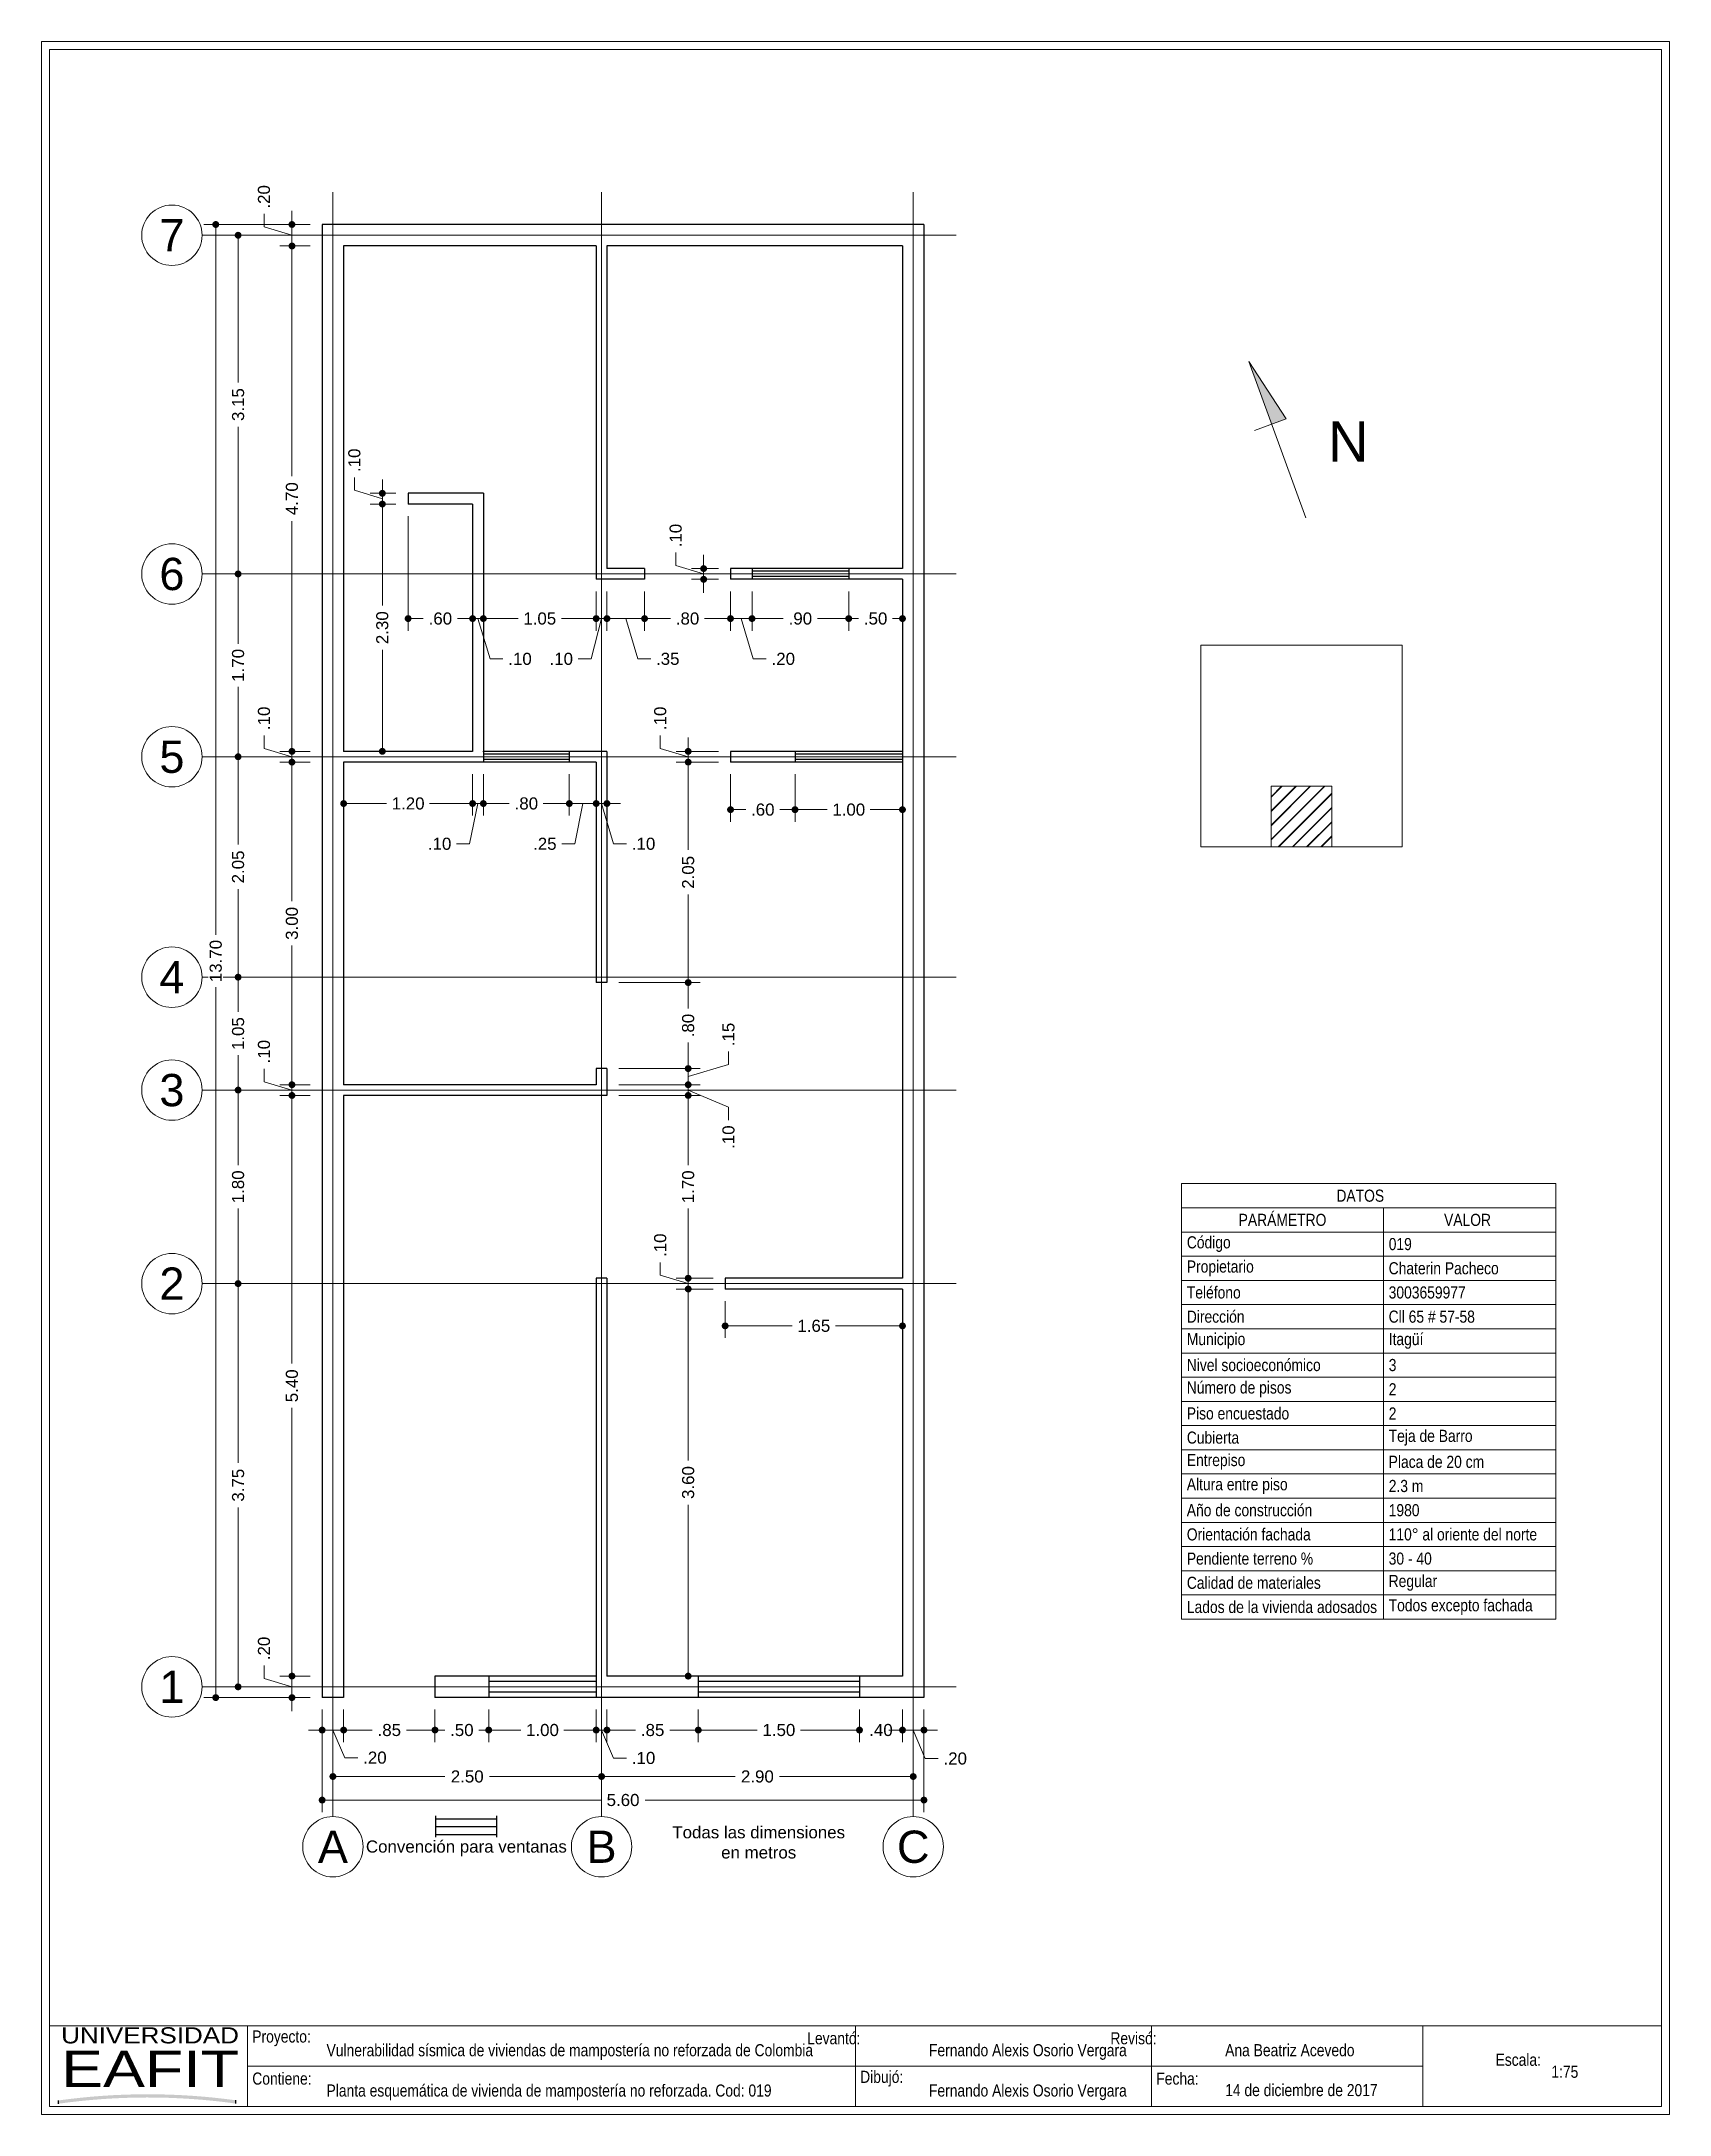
# Paper-space layout 'Layout1' of a CAD drawing. Header units: millimetres. Extents: x 25.7 to 25.902, y 19.5 to 19.758.
# The model-space entities are those that its viewports show. They can reach past a viewport. Long polylines and large blocks are cut down to what shows.
import ezdxf
from ezdxf.enums import TextEntityAlignment as Align

# ---------------------------------------------------------------- set-up
doc = ezdxf.new("R2010")
doc.units = ezdxf.units.MM
doc.header["$LTSCALE"] = 0.001
doc.linetypes.add('CENTER2', pattern=[28.575, 19.05, -3.175, 3.175, -3.175])
for name, color, linetype, lineweight in [('Cotas', 7, 'Continuous', 18), ('Ejes', 7, 'CENTER2', 5), ('Muros', 7, 'Continuous', 30), ('Ventanas', 5, 'Continuous', 25)]:
    doc.layers.add(name, color=color, linetype=linetype, lineweight=lineweight)
doc.layers.add('Eafit', color=7, linetype='Continuous', true_color=0x00006b)
doc.layers.add('Viewports', color=7, linetype='Continuous', lineweight=18, plot=False)
doc.styles.add('Eafit', font='ERASBD.TTF')
doc.styles.get("Standard").update_dxf_attribs({"font": 'arial.ttf'})
doc.styles.add('Texto', font='ARIALN.TTF')
doc.dimstyles.new('1-75', dxfattribs={"dimscale": 75, "dimtxt": 0.0015, "dimasz": 0.00085, "dimexe": 0.0015, "dimexo": 0.0015, "dimgap": 0.0008, "dimtad": 0, "dimzin": 4, "dimdsep": 46, "dimtxsty": 'Standard', "dimblk": 'DOT', "dimcen": 0.09, "dimclrd": 256, "dimclre": 256, "dimclrt": 256, "dimadec": 0, "dimazin": 0, "dimtfac": 1, "dimtofl": 0, "dimtmove": 1, "dimatfit": 2, "dimfxl": 0.0015, "dimtfill": 1, "dimtolj": 1, "dimtzin": 4, "dimlwd": -1, "dimlwe": -1, "dimarcsym": 0})

psp = doc.layouts.get("Layout1")

# ---------------------------------------------------------------- texts
at = {"layer": 'Cotas', "style": 'Texto'}
for s, p in [('Vulnerabilidad sísmica de viviendas de mampostería no reforzada de Colombia', (25.73572, 19.50771)), ('Fernando Alexis Osorio Vergara', (25.81046, 19.50771)), ('Ana Beatriz Acevedo', (25.84721, 19.50771)), ('1:75', (25.88768, 19.50504)), ('Planta esquemática de vivienda de mampostería no reforzada. Cod: 019', (25.73572, 19.50271)), ('Fernando Alexis Osorio Vergara', (25.81046, 19.50271)), ('14 de diciembre de 2017', (25.84721, 19.50276))]:
    psp.add_text(s, height=0.0015, dxfattribs=at).set_placement(p)
at = {"layer": 'Cotas', "insert": (25.86523, 19.70794), "char_height": 0.005, "width": 0.0055065, "attachment_point": 6}
psp.add_mtext('\\pxqc;N', dxfattribs=at)
at = {"layer": 'Cotas', "char_height": 0.0015, "attachment_point": 6, "style": 'Texto'}
for s, insert, width in [('\\pxqc;DATOS', (25.88779, 19.61441), 0.0476342), ('\\pxqc;PARÁMETRO', (25.86685, 19.61141), 0.0250473), ('\\pxqc;VALOR', (25.89013, 19.61141), 0.0257008), ('\\pxql;Código', (25.85263, 19.60841), 0.010177), ('\\pxql;019', (25.87768, 19.60841), 0.0101769), ('\\pxql;Propietario', (25.85263, 19.60541), 0.010177), ('\\pxql;Chaterin Pacheco', (25.89235, 19.60541), 0.0248539), ('\\pxql;Teléfono', (25.85263, 19.60241), 0.010177), ('\\pxql;3003659977', (25.89235, 19.60241), 0.0248539), ('\\pxql;Dirección', (25.85263, 19.59941), 0.010177), ('\\pxql;Cll 65 # 57-58', (25.89235, 19.59941), 0.0248539), ('\\pxql;Municipio', (25.85263, 19.59641), 0.010177), ('\\pxql;Itagüí', (25.87768, 19.59641), 0.0101769), ('\\pxql;Nivel socioeconómico', (25.86685, 19.59341), 0.0244012), ('\\pxql;3', (25.88518, 19.59341), 0.0176769), ('\\pxql;Número de pisos', (25.86685, 19.59041), 0.0244012), ('\\pxql;2', (25.88518, 19.59041), 0.0176769), ('\\pxql;Piso encuestado', (25.86685, 19.58741), 0.0244012), ('\\pxql;2', (25.88518, 19.58741), 0.0176769), ('\\pxql;Cubierta', (25.85263, 19.58441), 0.010177), ('\\pxql;Teja de Barro', (25.8871, 19.58441), 0.0196039), ('\\pxql;Entrepiso', (25.85263, 19.58141), 0.010177), ('\\pxql;Placa de 20 cm', (25.8871, 19.58141), 0.0196039), ('\\pxql;Altura entre piso', (25.86685, 19.57841), 0.0244012), ('\\pxql;2.3 m', (25.88518, 19.57841), 0.0176769), ('\\pxql;Año de construcción', (25.86685, 19.57541), 0.0244012), ('\\pxql;1980', (25.88668, 19.57541), 0.0191769), ('\\pxql;Orientación fachada', (25.86685, 19.57241), 0.0244012), ('\\pxql;110° al oriente del norte', (25.89235, 19.57241), 0.0248539), ('\\pxql;Pendiente terreno %', (25.87385, 19.56941), 0.0313948), ('\\pxql;30 - 40', (25.89235, 19.56941), 0.0248539), ('\\pxql;Calidad de materiales', (25.87385, 19.56641), 0.0313948), ('\\pxql;Regular', (25.89235, 19.56641), 0.0248539), ('\\pxql;Lados de la vivienda adosados', (25.87385, 19.56341), 0.0313948), ('\\pxql;Todos excepto fachada', (25.89235, 19.56341), 0.0248539), ('\\pxql;Proyecto:', (25.74037, 19.50993), 0.0138629), ('\\pxql;Dibujó:', (25.81579, 19.50493), 0.0138629), ('\\pxql;Escala:', (25.89462, 19.50726), 0.0138629), ('\\pxql;Contiene:', (25.74037, 19.50493), 0.0138629), ('\\pxql;Fecha:', (25.85253, 19.50493), 0.0138629)]:
    psp.add_mtext(s, dxfattribs=dict(at, insert=insert, width=width))
for s, insert in [('\\pxql;Levantó:', (25.80195, 19.50993)), ('\\pxql;Revisó:', (25.8387, 19.50993))]:
    psp.add_mtext(s, dxfattribs=dict(at, insert=insert))

msp = doc.modelspace()

# ---------------------------------------------------------------- texts
at = {"layer": 'Cotas', "insert": (41.905, 0.434), "char_height": 0.1125, "attachment_point": 5, "bg_fill": 3, "box_fill_scale": 1.1, "bg_fill_color": 256, "bg_fill_true_color": 13158600, "bg_fill_transparency": 0}
msp.add_mtext('\\A1;Todas las dimensiones\\Pen metros', dxfattribs=at)
at = {"layer": 'Ejes'}
for s, p in [('7', (36.445, 15.381)), ('6', (36.445, 12.231)), ('5', (36.445, 10.531)), ('4', (36.445, 8.481)), ('3', (36.445, 7.431)), ('2', (36.445, 5.631)), ('1', (36.445, 1.881)), ('A', (37.943, 0.394)), ('B', (40.443, 0.394)), ('C', (43.343, 0.394))]:
    msp.add_text(s, height=0.3, dxfattribs=at).set_placement(p, align=Align.MIDDLE_CENTER)

# ---------------------------------------------------------------- blocks, each defined once
blk = doc.blocks.new('eafit')
at = {"layer": 'Eafit'}
h = blk.add_hatch(color=256, dxfattribs=at)
h.dxf.hatch_style = 1
h.paths.add_polyline_path([(0.00224, 0.0015), (0.00224, 0.00069, -0.069128), (0.04619, 0.00073), (0.04619, 0.00154, 0.06878)])
for p, q in [((0.00224, 0.00069), (0.00224, 0.0015)), ((0.04619, 0.00073), (0.04619, 0.00154))]:
    blk.add_line(p, q, dxfattribs=at)
at = {"layer": 'Eafit', "style": 'Eafit'}
for s, height, width, p, p2 in [('UNIVERSIDAD', 0.004, 1.005949, (0.00288, 0.01564), (0.047, 0.01564)), ('EAFIT', 0.009, 1.061888, (0.00289, 0.00482), (0.04701, 0.00482))]:
    blk.add_text(s, height=height, dxfattribs=dict(at, width=width)).set_placement(p, p2, align=Align.FIT)
blk = doc.blocks.new('_DOT')
at = {"color": 0, "linetype": 'ByBlock'}
blk.add_line((-0.5, 0), (-1, 0), dxfattribs=at)
at = {"color": 0, "linetype": 'ByBlock', "const_width": 0.5}
blk.add_lwpolyline([(-0.25, 0, 1), (0.25, 0, 1)], format="xyb", close=True, dxfattribs=at)
blk = doc.blocks.new('*D3')
at = {"layer": 'Cotas', "transparency": 16777216}
for p, q in [((37.843, 1.669), (37.843, 0.715)), ((43.443, 1.669), (43.443, 0.715)), ((37.907, 0.828), (40.437, 0.828)), ((43.379, 0.828), (40.849, 0.828))]:
    blk.add_line(p, q, dxfattribs=at)
at = {"layer": 'Defpoints', "color": 0, "transparency": 16777216}
for p in [(37.843, 1.781), (43.443, 1.781), (43.443, 0.828)]:
    blk.add_point(p, dxfattribs=at)
at = {"layer": 'Cotas', "transparency": 16777216, "xscale": 0.06375, "yscale": 0.06375, "zscale": 0.06375, "rotation": 180}
blk.add_blockref('_DOT', (37.843, 0.828), dxfattribs=at)
at = {"layer": 'Cotas', "transparency": 16777216, "xscale": 0.06375, "yscale": 0.06375, "zscale": 0.06375}
blk.add_blockref('_DOT', (43.443, 0.828), dxfattribs=at)
at = {"layer": 'Cotas', "transparency": 16777216, "insert": (40.643, 0.828), "char_height": 0.1125, "attachment_point": 5, "bg_fill": 3, "box_fill_scale": 1.1, "bg_fill_color": 256, "bg_fill_true_color": 13158600, "bg_fill_transparency": 0}
blk.add_mtext('\\A1;5.60', dxfattribs=at)
blk = doc.blocks.new('*D4')
at = {"layer": 'Cotas', "transparency": 16777216}
for p, q in [((37.943, 1.669), (37.943, 0.934)), ((40.443, 1.669), (40.443, 0.934)), ((38.007, 1.047), (38.986, 1.047)), ((40.379, 1.047), (39.4, 1.047))]:
    blk.add_line(p, q, dxfattribs=at)
at = {"layer": 'Defpoints', "color": 0, "transparency": 16777216}
for p in [(37.943, 1.781), (40.443, 1.781), (40.443, 1.047)]:
    blk.add_point(p, dxfattribs=at)
at = {"layer": 'Cotas', "transparency": 16777216, "xscale": 0.06375, "yscale": 0.06375, "zscale": 0.06375, "rotation": 180}
blk.add_blockref('_DOT', (37.943, 1.047), dxfattribs=at)
at = {"layer": 'Cotas', "transparency": 16777216, "xscale": 0.06375, "yscale": 0.06375, "zscale": 0.06375}
blk.add_blockref('_DOT', (40.443, 1.047), dxfattribs=at)
at = {"layer": 'Cotas', "transparency": 16777216, "insert": (39.193, 1.047), "char_height": 0.1125, "attachment_point": 5, "bg_fill": 3, "box_fill_scale": 1.1, "bg_fill_color": 256, "bg_fill_true_color": 13158600, "bg_fill_transparency": 0}
blk.add_mtext('\\A1;2.50', dxfattribs=at)
blk = doc.blocks.new('*D5')
at = {"layer": 'Cotas', "transparency": 16777216}
for p, q in [((40.443, 1.669), (40.443, 0.934)), ((43.343, 1.669), (43.343, 0.934)), ((40.507, 1.047), (41.686, 1.047)), ((43.279, 1.047), (42.1, 1.047))]:
    blk.add_line(p, q, dxfattribs=at)
at = {"layer": 'Defpoints', "color": 0, "transparency": 16777216}
for p in [(40.443, 1.781), (43.343, 1.781), (43.343, 1.047)]:
    blk.add_point(p, dxfattribs=at)
at = {"layer": 'Cotas', "transparency": 16777216, "xscale": 0.06375, "yscale": 0.06375, "zscale": 0.06375, "rotation": 180}
blk.add_blockref('_DOT', (40.443, 1.047), dxfattribs=at)
at = {"layer": 'Cotas', "transparency": 16777216, "xscale": 0.06375, "yscale": 0.06375, "zscale": 0.06375}
blk.add_blockref('_DOT', (43.343, 1.047), dxfattribs=at)
at = {"layer": 'Cotas', "transparency": 16777216, "insert": (41.893, 1.047), "char_height": 0.1125, "attachment_point": 5, "bg_fill": 3, "box_fill_scale": 1.1, "bg_fill_color": 256, "bg_fill_true_color": 13158600, "bg_fill_transparency": 0}
blk.add_mtext('\\A1;2.90', dxfattribs=at)
blk = doc.blocks.new('*D6')
at = {"layer": 'Cotas', "transparency": 16777216}
for p, q in [((38.043, 1.669), (38.043, 1.367)), ((38.893, 1.669), (38.893, 1.367)), ((38.107, 1.479), (38.309, 1.479)), ((38.829, 1.479), (38.627, 1.479))]:
    blk.add_line(p, q, dxfattribs=at)
at = {"layer": 'Defpoints', "color": 0, "transparency": 16777216}
for p in [(38.043, 1.781), (38.893, 1.781), (38.893, 1.479)]:
    blk.add_point(p, dxfattribs=at)
at = {"layer": 'Cotas', "transparency": 16777216, "xscale": 0.06375, "yscale": 0.06375, "zscale": 0.06375, "rotation": 180}
blk.add_blockref('_DOT', (38.043, 1.479), dxfattribs=at)
at = {"layer": 'Cotas', "transparency": 16777216, "xscale": 0.06375, "yscale": 0.06375, "zscale": 0.06375}
blk.add_blockref('_DOT', (38.893, 1.479), dxfattribs=at)
at = {"layer": 'Cotas', "transparency": 16777216, "insert": (38.468, 1.479), "char_height": 0.1125, "attachment_point": 5, "bg_fill": 3, "box_fill_scale": 1.1, "bg_fill_color": 256, "bg_fill_true_color": 13158600, "bg_fill_transparency": 0}
blk.add_mtext('\\A1;.85', dxfattribs=at)
blk = doc.blocks.new('*D7')
at = {"layer": 'Cotas', "transparency": 16777216}
for p, q in [((38.893, 1.669), (38.893, 1.367)), ((39.393, 1.669), (39.393, 1.367)), ((38.957, 1.479), (38.984, 1.479)), ((39.329, 1.479), (39.301, 1.479))]:
    blk.add_line(p, q, dxfattribs=at)
at = {"layer": 'Defpoints', "color": 0, "transparency": 16777216}
for p in [(38.893, 1.781), (39.393, 1.781), (39.393, 1.479)]:
    blk.add_point(p, dxfattribs=at)
at = {"layer": 'Cotas', "transparency": 16777216, "insert": (39.143, 1.479), "char_height": 0.1125, "attachment_point": 5, "bg_fill": 3, "box_fill_scale": 1.1, "bg_fill_color": 256, "bg_fill_true_color": 13158600, "bg_fill_transparency": 0}
blk.add_mtext('\\A1;.50', dxfattribs=at)
at = {"layer": 'Cotas', "transparency": 16777216, "xscale": 0.06375, "yscale": 0.06375, "zscale": 0.06375, "rotation": 180}
blk.add_blockref('_DOT', (38.893, 1.479), dxfattribs=at)
at = {"layer": 'Cotas', "transparency": 16777216, "xscale": 0.06375, "yscale": 0.06375, "zscale": 0.06375}
blk.add_blockref('_DOT', (39.393, 1.479), dxfattribs=at)
blk = doc.blocks.new('*D8')
at = {"layer": 'Cotas', "transparency": 16777216}
for p, q in [((39.393, 1.669), (39.393, 1.367)), ((40.393, 1.669), (40.393, 1.367)), ((39.457, 1.479), (39.692, 1.479)), ((40.329, 1.479), (40.093, 1.479))]:
    blk.add_line(p, q, dxfattribs=at)
at = {"layer": 'Defpoints', "color": 0, "transparency": 16777216}
for p in [(39.393, 1.781), (40.393, 1.781), (40.393, 1.479)]:
    blk.add_point(p, dxfattribs=at)
at = {"layer": 'Cotas', "transparency": 16777216, "xscale": 0.06375, "yscale": 0.06375, "zscale": 0.06375, "rotation": 180}
blk.add_blockref('_DOT', (39.393, 1.479), dxfattribs=at)
at = {"layer": 'Cotas', "transparency": 16777216, "xscale": 0.06375, "yscale": 0.06375, "zscale": 0.06375}
blk.add_blockref('_DOT', (40.393, 1.479), dxfattribs=at)
at = {"layer": 'Cotas', "transparency": 16777216, "insert": (39.893, 1.479), "char_height": 0.1125, "attachment_point": 5, "bg_fill": 3, "box_fill_scale": 1.1, "bg_fill_color": 256, "bg_fill_true_color": 13158600, "bg_fill_transparency": 0}
blk.add_mtext('\\A1;1.00', dxfattribs=at)
blk = doc.blocks.new('*D9')
at = {"layer": 'Cotas', "transparency": 16777216}
for p, q in [((40.393, 1.669), (40.393, 1.367)), ((40.493, 1.669), (40.493, 1.367)), ((40.329, 1.479), (40.265, 1.479)), ((40.393, 1.479), (40.493, 1.479)), ((40.443, 1.479), (40.555, 1.219)), ((40.557, 1.479), (40.62, 1.479)), ((40.555, 1.219), (40.675, 1.219))]:
    blk.add_line(p, q, dxfattribs=at)
at = {"layer": 'Defpoints', "color": 0, "transparency": 16777216}
for p in [(40.393, 1.781), (40.493, 1.781), (40.493, 1.479)]:
    blk.add_point(p, dxfattribs=at)
at = {"layer": 'Cotas', "transparency": 16777216, "xscale": 0.06375, "yscale": 0.06375, "zscale": 0.06375}
blk.add_blockref('_DOT', (40.393, 1.479), dxfattribs=at)
at = {"layer": 'Cotas', "transparency": 16777216, "xscale": 0.06375, "yscale": 0.06375, "zscale": 0.06375, "rotation": 180}
blk.add_blockref('_DOT', (40.493, 1.479), dxfattribs=at)
at = {"layer": 'Cotas', "transparency": 16777216, "insert": (40.834, 1.219), "char_height": 0.1125, "attachment_point": 5, "bg_fill": 3, "box_fill_scale": 1.1, "bg_fill_color": 256, "bg_fill_true_color": 13158600, "bg_fill_transparency": 0}
blk.add_mtext('\\A1;.10', dxfattribs=at)
blk = doc.blocks.new('*D10')
at = {"layer": 'Cotas', "transparency": 16777216}
for p, q in [((40.493, 1.669), (40.493, 1.367)), ((41.343, 1.669), (41.343, 1.367)), ((40.557, 1.479), (40.759, 1.479)), ((41.279, 1.479), (41.077, 1.479))]:
    blk.add_line(p, q, dxfattribs=at)
at = {"layer": 'Defpoints', "color": 0, "transparency": 16777216}
for p in [(40.493, 1.781), (41.343, 1.781), (41.343, 1.479)]:
    blk.add_point(p, dxfattribs=at)
at = {"layer": 'Cotas', "transparency": 16777216, "xscale": 0.06375, "yscale": 0.06375, "zscale": 0.06375, "rotation": 180}
blk.add_blockref('_DOT', (40.493, 1.479), dxfattribs=at)
at = {"layer": 'Cotas', "transparency": 16777216, "xscale": 0.06375, "yscale": 0.06375, "zscale": 0.06375}
blk.add_blockref('_DOT', (41.343, 1.479), dxfattribs=at)
at = {"layer": 'Cotas', "transparency": 16777216, "insert": (40.918, 1.479), "char_height": 0.1125, "attachment_point": 5, "bg_fill": 3, "box_fill_scale": 1.1, "bg_fill_color": 256, "bg_fill_true_color": 13158600, "bg_fill_transparency": 0}
blk.add_mtext('\\A1;.85', dxfattribs=at)
blk = doc.blocks.new('*D11')
at = {"layer": 'Cotas', "transparency": 16777216}
for p, q in [((41.343, 1.669), (41.343, 1.367)), ((42.843, 1.669), (42.843, 1.367)), ((41.407, 1.479), (41.892, 1.479)), ((42.779, 1.479), (42.293, 1.479))]:
    blk.add_line(p, q, dxfattribs=at)
at = {"layer": 'Defpoints', "color": 0, "transparency": 16777216}
for p in [(41.343, 1.781), (42.843, 1.781), (42.843, 1.479)]:
    blk.add_point(p, dxfattribs=at)
at = {"layer": 'Cotas', "transparency": 16777216, "xscale": 0.06375, "yscale": 0.06375, "zscale": 0.06375, "rotation": 180}
blk.add_blockref('_DOT', (41.343, 1.479), dxfattribs=at)
at = {"layer": 'Cotas', "transparency": 16777216, "xscale": 0.06375, "yscale": 0.06375, "zscale": 0.06375}
blk.add_blockref('_DOT', (42.843, 1.479), dxfattribs=at)
at = {"layer": 'Cotas', "transparency": 16777216, "insert": (42.093, 1.479), "char_height": 0.1125, "attachment_point": 5, "bg_fill": 3, "box_fill_scale": 1.1, "bg_fill_color": 256, "bg_fill_true_color": 13158600, "bg_fill_transparency": 0}
blk.add_mtext('\\A1;1.50', dxfattribs=at)
blk = doc.blocks.new('*D12')
at = {"layer": 'Cotas', "transparency": 16777216}
for p, q in [((42.843, 1.669), (42.843, 1.367)), ((43.243, 1.669), (43.243, 1.367)), ((42.779, 1.479), (42.715, 1.479)), ((43.307, 1.479), (43.37, 1.479))]:
    blk.add_line(p, q, dxfattribs=at)
at = {"layer": 'Defpoints', "color": 0, "transparency": 16777216}
for p in [(42.843, 1.781), (43.243, 1.781)]:
    blk.add_point(p, dxfattribs=at)
at = {"layer": 'Cotas', "transparency": 16777216, "insert": (43.043, 1.479), "char_height": 0.1125, "attachment_point": 5, "bg_fill": 3, "box_fill_scale": 1.1, "bg_fill_color": 256, "bg_fill_true_color": 13158600, "bg_fill_transparency": 0}
blk.add_mtext('\\A1;.40', dxfattribs=at)
at = {"layer": 'Defpoints', "color": 0, "transparency": 16777216}
blk.add_point((43.243, 1.479), dxfattribs=at)
at = {"layer": 'Cotas', "transparency": 16777216, "xscale": 0.06375, "yscale": 0.06375, "zscale": 0.06375}
blk.add_blockref('_DOT', (42.843, 1.479), dxfattribs=at)
at = {"layer": 'Cotas', "transparency": 16777216, "xscale": 0.06375, "yscale": 0.06375, "zscale": 0.06375, "rotation": 180}
blk.add_blockref('_DOT', (43.243, 1.479), dxfattribs=at)
blk = doc.blocks.new('*D13')
at = {"layer": 'Cotas', "transparency": 16777216}
for p, q in [((43.243, 1.669), (43.243, 1.367)), ((43.443, 1.669), (43.443, 1.367)), ((43.179, 1.479), (43.115, 1.479)), ((43.243, 1.479), (43.443, 1.479)), ((43.343, 1.479), (43.455, 1.214)), ((43.507, 1.479), (43.57, 1.479)), ((43.455, 1.214), (43.575, 1.214))]:
    blk.add_line(p, q, dxfattribs=at)
at = {"layer": 'Defpoints', "color": 0, "transparency": 16777216}
for p in [(43.243, 1.781), (43.443, 1.781), (43.443, 1.479)]:
    blk.add_point(p, dxfattribs=at)
at = {"layer": 'Cotas', "transparency": 16777216, "xscale": 0.06375, "yscale": 0.06375, "zscale": 0.06375}
blk.add_blockref('_DOT', (43.243, 1.479), dxfattribs=at)
at = {"layer": 'Cotas', "transparency": 16777216, "xscale": 0.06375, "yscale": 0.06375, "zscale": 0.06375, "rotation": 180}
blk.add_blockref('_DOT', (43.443, 1.479), dxfattribs=at)
at = {"layer": 'Cotas', "transparency": 16777216, "insert": (43.734, 1.214), "char_height": 0.1125, "attachment_point": 5, "bg_fill": 3, "box_fill_scale": 1.1, "bg_fill_color": 256, "bg_fill_true_color": 13158600, "bg_fill_transparency": 0}
blk.add_mtext('\\A1;.20', dxfattribs=at)
blk = doc.blocks.new('*D14')
at = {"layer": 'Cotas', "transparency": 16777216}
for p, q in [((37.843, 1.669), (37.843, 1.367)), ((38.043, 1.669), (38.043, 1.367)), ((37.779, 1.479), (37.715, 1.479)), ((38.043, 1.479), (37.843, 1.479)), ((37.943, 1.479), (38.055, 1.222)), ((38.107, 1.479), (38.17, 1.479)), ((38.055, 1.222), (38.175, 1.222))]:
    blk.add_line(p, q, dxfattribs=at)
at = {"layer": 'Defpoints', "color": 0, "transparency": 16777216}
for p in [(37.843, 1.781), (38.043, 1.781), (37.843, 1.479)]:
    blk.add_point(p, dxfattribs=at)
at = {"layer": 'Cotas', "transparency": 16777216, "xscale": 0.06375, "yscale": 0.06375, "zscale": 0.06375}
blk.add_blockref('_DOT', (37.843, 1.479), dxfattribs=at)
at = {"layer": 'Cotas', "transparency": 16777216, "xscale": 0.06375, "yscale": 0.06375, "zscale": 0.06375, "rotation": 180}
blk.add_blockref('_DOT', (38.043, 1.479), dxfattribs=at)
at = {"layer": 'Cotas', "transparency": 16777216, "insert": (38.334, 1.222), "char_height": 0.1125, "attachment_point": 5, "bg_fill": 3, "box_fill_scale": 1.1, "bg_fill_color": 256, "bg_fill_true_color": 13158600, "bg_fill_transparency": 0}
blk.add_mtext('\\A1;.20', dxfattribs=at)
blk = doc.blocks.new('*D15')
at = {"layer": 'Cotas', "transparency": 16777216}
for p, q in [((37.73, 15.481), (36.741, 15.481)), ((36.853, 15.418), (36.853, 8.876)), ((36.853, 1.845), (36.853, 8.387)), ((37.73, 1.781), (36.741, 1.781))]:
    blk.add_line(p, q, dxfattribs=at)
at = {"layer": 'Defpoints', "color": 0, "transparency": 16777216}
for p in [(36.853, 15.481), (37.843, 15.481), (37.843, 1.781)]:
    blk.add_point(p, dxfattribs=at)
at = {"layer": 'Cotas', "transparency": 16777216, "xscale": 0.06375, "yscale": 0.06375, "zscale": 0.06375}
for p, rotation in [((36.853, 15.481), 90), ((36.853, 1.781), 270)]:
    blk.add_blockref('_DOT', p, dxfattribs=dict(at, rotation=rotation))
at = {"layer": 'Cotas', "transparency": 16777216, "insert": (36.853, 8.631), "char_height": 0.1125, "attachment_point": 5, "rotation": 90, "bg_fill": 3, "box_fill_scale": 1.1, "bg_fill_color": 256, "bg_fill_true_color": 13158600, "bg_fill_transparency": 0}
blk.add_mtext('\\A1;13.70', dxfattribs=at)
blk = doc.blocks.new('*D16')
at = {"layer": 'Cotas', "transparency": 16777216}
for p, q in [((37.73, 5.631), (36.948, 5.631)), ((37.061, 5.568), (37.061, 3.963)), ((37.061, 1.945), (37.061, 3.55)), ((37.73, 1.881), (36.948, 1.881))]:
    blk.add_line(p, q, dxfattribs=at)
at = {"layer": 'Defpoints', "color": 0, "transparency": 16777216}
for p in [(37.061, 5.631), (37.843, 5.631), (37.843, 1.881)]:
    blk.add_point(p, dxfattribs=at)
at = {"layer": 'Cotas', "transparency": 16777216, "xscale": 0.06375, "yscale": 0.06375, "zscale": 0.06375}
for p, rotation in [((37.061, 5.631), 90), ((37.061, 1.881), 270)]:
    blk.add_blockref('_DOT', p, dxfattribs=dict(at, rotation=rotation))
at = {"layer": 'Cotas', "transparency": 16777216, "insert": (37.061, 3.756), "char_height": 0.1125, "attachment_point": 5, "rotation": 90, "bg_fill": 3, "box_fill_scale": 1.1, "bg_fill_color": 256, "bg_fill_true_color": 13158600, "bg_fill_transparency": 0}
blk.add_mtext('\\A1;3.75', dxfattribs=at)
blk = doc.blocks.new('*D17')
at = {"layer": 'Cotas', "transparency": 16777216}
for p, q in [((37.73, 7.431), (36.948, 7.431)), ((37.061, 7.368), (37.061, 6.732)), ((37.061, 5.695), (37.061, 6.331)), ((37.73, 5.631), (36.948, 5.631))]:
    blk.add_line(p, q, dxfattribs=at)
at = {"layer": 'Defpoints', "color": 0, "transparency": 16777216}
for p in [(37.061, 7.431), (37.843, 7.431), (37.843, 5.631)]:
    blk.add_point(p, dxfattribs=at)
at = {"layer": 'Cotas', "transparency": 16777216, "xscale": 0.06375, "yscale": 0.06375, "zscale": 0.06375}
for p, rotation in [((37.061, 7.431), 90), ((37.061, 5.631), 270)]:
    blk.add_blockref('_DOT', p, dxfattribs=dict(at, rotation=rotation))
at = {"layer": 'Cotas', "transparency": 16777216, "insert": (37.061, 6.531), "char_height": 0.1125, "attachment_point": 5, "rotation": 90, "bg_fill": 3, "box_fill_scale": 1.1, "bg_fill_color": 256, "bg_fill_true_color": 13158600, "bg_fill_transparency": 0}
blk.add_mtext('\\A1;1.80', dxfattribs=at)
blk = doc.blocks.new('*D18')
at = {"layer": 'Cotas', "transparency": 16777216}
for p, q in [((37.73, 8.481), (36.948, 8.481)), ((37.061, 8.418), (37.061, 8.158)), ((37.061, 7.495), (37.061, 7.755)), ((37.73, 7.431), (36.948, 7.431))]:
    blk.add_line(p, q, dxfattribs=at)
at = {"layer": 'Defpoints', "color": 0, "transparency": 16777216}
for p in [(37.061, 8.481), (37.843, 8.481), (37.843, 7.431)]:
    blk.add_point(p, dxfattribs=at)
at = {"layer": 'Cotas', "transparency": 16777216, "xscale": 0.06375, "yscale": 0.06375, "zscale": 0.06375}
for p, rotation in [((37.061, 8.481), 90), ((37.061, 7.431), 270)]:
    blk.add_blockref('_DOT', p, dxfattribs=dict(at, rotation=rotation))
at = {"layer": 'Cotas', "transparency": 16777216, "insert": (37.061, 7.956), "char_height": 0.1125, "attachment_point": 5, "rotation": 90, "bg_fill": 3, "box_fill_scale": 1.1, "bg_fill_color": 256, "bg_fill_true_color": 13158600, "bg_fill_transparency": 0}
blk.add_mtext('\\A1;1.05', dxfattribs=at)
blk = doc.blocks.new('*D19')
at = {"layer": 'Cotas', "transparency": 16777216}
for p, q in [((37.73, 10.531), (36.948, 10.531)), ((37.061, 10.468), (37.061, 9.714)), ((37.061, 8.545), (37.061, 9.299)), ((37.73, 8.481), (36.948, 8.481))]:
    blk.add_line(p, q, dxfattribs=at)
at = {"layer": 'Defpoints', "color": 0, "transparency": 16777216}
for p in [(37.061, 10.531), (37.843, 10.531), (37.843, 8.481)]:
    blk.add_point(p, dxfattribs=at)
at = {"layer": 'Cotas', "transparency": 16777216, "xscale": 0.06375, "yscale": 0.06375, "zscale": 0.06375}
for p, rotation in [((37.061, 10.531), 90), ((37.061, 8.481), 270)]:
    blk.add_blockref('_DOT', p, dxfattribs=dict(at, rotation=rotation))
at = {"layer": 'Cotas', "transparency": 16777216, "insert": (37.061, 9.506), "char_height": 0.1125, "attachment_point": 5, "rotation": 90, "bg_fill": 3, "box_fill_scale": 1.1, "bg_fill_color": 256, "bg_fill_true_color": 13158600, "bg_fill_transparency": 0}
blk.add_mtext('\\A1;2.05', dxfattribs=at)
blk = doc.blocks.new('*D20')
at = {"layer": 'Cotas', "transparency": 16777216}
for p, q in [((37.73, 12.231), (36.948, 12.231)), ((37.061, 12.168), (37.061, 11.582)), ((37.061, 10.595), (37.061, 11.181)), ((37.73, 10.531), (36.948, 10.531))]:
    blk.add_line(p, q, dxfattribs=at)
at = {"layer": 'Defpoints', "color": 0, "transparency": 16777216}
for p in [(37.061, 12.231), (37.843, 12.231), (37.843, 10.531)]:
    blk.add_point(p, dxfattribs=at)
at = {"layer": 'Cotas', "transparency": 16777216, "xscale": 0.06375, "yscale": 0.06375, "zscale": 0.06375}
for p, rotation in [((37.061, 12.231), 90), ((37.061, 10.531), 270)]:
    blk.add_blockref('_DOT', p, dxfattribs=dict(at, rotation=rotation))
at = {"layer": 'Cotas', "transparency": 16777216, "insert": (37.061, 11.381), "char_height": 0.1125, "attachment_point": 5, "rotation": 90, "bg_fill": 3, "box_fill_scale": 1.1, "bg_fill_color": 256, "bg_fill_true_color": 13158600, "bg_fill_transparency": 0}
blk.add_mtext('\\A1;1.70', dxfattribs=at)
blk = doc.blocks.new('*D21')
at = {"layer": 'Cotas', "transparency": 16777216}
for p, q in [((37.73, 15.381), (36.948, 15.381)), ((37.061, 15.318), (37.061, 14.013)), ((37.061, 12.295), (37.061, 13.6)), ((37.73, 12.231), (36.948, 12.231))]:
    blk.add_line(p, q, dxfattribs=at)
at = {"layer": 'Defpoints', "color": 0, "transparency": 16777216}
for p in [(37.061, 15.381), (37.843, 15.381), (37.843, 12.231)]:
    blk.add_point(p, dxfattribs=at)
at = {"layer": 'Cotas', "transparency": 16777216, "xscale": 0.06375, "yscale": 0.06375, "zscale": 0.06375}
for p, rotation in [((37.061, 15.381), 90), ((37.061, 12.231), 270)]:
    blk.add_blockref('_DOT', p, dxfattribs=dict(at, rotation=rotation))
at = {"layer": 'Cotas', "transparency": 16777216, "insert": (37.061, 13.806), "char_height": 0.1125, "attachment_point": 5, "rotation": 90, "bg_fill": 3, "box_fill_scale": 1.1, "bg_fill_color": 256, "bg_fill_true_color": 13158600, "bg_fill_transparency": 0}
blk.add_mtext('\\A1;3.15', dxfattribs=at)
blk = doc.blocks.new('*D22')
at = {"layer": 'Cotas', "transparency": 16777216}
for p, q in [((37.73, 7.381), (37.449, 7.381)), ((37.562, 7.318), (37.562, 4.887)), ((37.562, 2.045), (37.562, 4.475)), ((37.73, 1.981), (37.449, 1.981))]:
    blk.add_line(p, q, dxfattribs=at)
at = {"layer": 'Defpoints', "color": 0, "transparency": 16777216}
for p in [(37.562, 7.381), (37.843, 7.381), (37.843, 1.981)]:
    blk.add_point(p, dxfattribs=at)
at = {"layer": 'Cotas', "transparency": 16777216, "xscale": 0.06375, "yscale": 0.06375, "zscale": 0.06375}
for p, rotation in [((37.562, 7.381), 90), ((37.562, 1.981), 270)]:
    blk.add_blockref('_DOT', p, dxfattribs=dict(at, rotation=rotation))
at = {"layer": 'Cotas', "transparency": 16777216, "insert": (37.562, 4.681), "char_height": 0.1125, "attachment_point": 5, "rotation": 90, "bg_fill": 3, "box_fill_scale": 1.1, "bg_fill_color": 256, "bg_fill_true_color": 13158600, "bg_fill_transparency": 0}
blk.add_mtext('\\A1;5.40', dxfattribs=at)
blk = doc.blocks.new('*D23')
at = {"layer": 'Cotas', "transparency": 16777216}
for p, q in [((37.302, 7.509), (37.302, 7.629)), ((37.562, 7.545), (37.562, 7.609)), ((37.562, 7.431), (37.302, 7.509)), ((37.73, 7.481), (37.449, 7.481)), ((37.73, 7.381), (37.449, 7.381)), ((37.562, 7.381), (37.562, 7.481)), ((37.562, 7.318), (37.562, 7.254))]:
    blk.add_line(p, q, dxfattribs=at)
at = {"layer": 'Defpoints', "color": 0, "transparency": 16777216}
for p in [(37.562, 7.481), (37.843, 7.481), (37.843, 7.381)]:
    blk.add_point(p, dxfattribs=at)
at = {"layer": 'Cotas', "transparency": 16777216, "xscale": 0.06375, "yscale": 0.06375, "zscale": 0.06375}
for p, rotation in [((37.562, 7.481), 270), ((37.562, 7.381), 90)]:
    blk.add_blockref('_DOT', p, dxfattribs=dict(at, rotation=rotation))
at = {"layer": 'Cotas', "transparency": 16777216, "insert": (37.302, 7.788), "char_height": 0.1125, "attachment_point": 5, "rotation": 90, "bg_fill": 3, "box_fill_scale": 1.1, "bg_fill_color": 256, "bg_fill_true_color": 13158600, "bg_fill_transparency": 0}
blk.add_mtext('\\A1;.10', dxfattribs=at)
blk = doc.blocks.new('*D24')
at = {"layer": 'Cotas', "transparency": 16777216}
for p, q in [((37.73, 10.481), (37.449, 10.481)), ((37.562, 10.418), (37.562, 9.187)), ((37.562, 7.545), (37.562, 8.775)), ((37.73, 7.481), (37.449, 7.481))]:
    blk.add_line(p, q, dxfattribs=at)
at = {"layer": 'Defpoints', "color": 0, "transparency": 16777216}
for p in [(37.562, 10.481), (37.843, 10.481), (37.843, 7.481)]:
    blk.add_point(p, dxfattribs=at)
at = {"layer": 'Cotas', "transparency": 16777216, "xscale": 0.06375, "yscale": 0.06375, "zscale": 0.06375}
for p, rotation in [((37.562, 10.481), 90), ((37.562, 7.481), 270)]:
    blk.add_blockref('_DOT', p, dxfattribs=dict(at, rotation=rotation))
at = {"layer": 'Cotas', "transparency": 16777216, "insert": (37.562, 8.981), "char_height": 0.1125, "attachment_point": 5, "rotation": 90, "bg_fill": 3, "box_fill_scale": 1.1, "bg_fill_color": 256, "bg_fill_true_color": 13158600, "bg_fill_transparency": 0}
blk.add_mtext('\\A1;3.00', dxfattribs=at)
blk = doc.blocks.new('*D25')
at = {"layer": 'Cotas', "transparency": 16777216}
for p, q in [((37.302, 10.609), (37.302, 10.729)), ((37.562, 10.531), (37.302, 10.609)), ((37.562, 10.645), (37.562, 10.709)), ((37.73, 10.581), (37.449, 10.581)), ((37.73, 10.481), (37.449, 10.481)), ((37.562, 10.481), (37.562, 10.581)), ((37.562, 10.418), (37.562, 10.354))]:
    blk.add_line(p, q, dxfattribs=at)
at = {"layer": 'Defpoints', "color": 0, "transparency": 16777216}
for p in [(37.562, 10.581), (37.843, 10.581), (37.843, 10.481)]:
    blk.add_point(p, dxfattribs=at)
at = {"layer": 'Cotas', "transparency": 16777216, "xscale": 0.06375, "yscale": 0.06375, "zscale": 0.06375}
for p, rotation in [((37.562, 10.581), 270), ((37.562, 10.481), 90)]:
    blk.add_blockref('_DOT', p, dxfattribs=dict(at, rotation=rotation))
at = {"layer": 'Cotas', "transparency": 16777216, "insert": (37.302, 10.888), "char_height": 0.1125, "attachment_point": 5, "rotation": 90, "bg_fill": 3, "box_fill_scale": 1.1, "bg_fill_color": 256, "bg_fill_true_color": 13158600, "bg_fill_transparency": 0}
blk.add_mtext('\\A1;.10', dxfattribs=at)
blk = doc.blocks.new('*D26')
at = {"layer": 'Cotas', "transparency": 16777216}
for p, q in [((37.73, 15.281), (37.449, 15.281)), ((37.562, 15.218), (37.562, 13.14)), ((37.562, 10.645), (37.562, 12.723)), ((37.73, 10.581), (37.449, 10.581))]:
    blk.add_line(p, q, dxfattribs=at)
at = {"layer": 'Defpoints', "color": 0, "transparency": 16777216}
for p in [(37.562, 15.281), (37.843, 15.281), (37.843, 10.581)]:
    blk.add_point(p, dxfattribs=at)
at = {"layer": 'Cotas', "transparency": 16777216, "xscale": 0.06375, "yscale": 0.06375, "zscale": 0.06375}
for p, rotation in [((37.562, 15.281), 90), ((37.562, 10.581), 270)]:
    blk.add_blockref('_DOT', p, dxfattribs=dict(at, rotation=rotation))
at = {"layer": 'Cotas', "transparency": 16777216, "insert": (37.562, 12.931), "char_height": 0.1125, "attachment_point": 5, "rotation": 90, "bg_fill": 3, "box_fill_scale": 1.1, "bg_fill_color": 256, "bg_fill_true_color": 13158600, "bg_fill_transparency": 0}
blk.add_mtext('\\A1;4.70', dxfattribs=at)
blk = doc.blocks.new('*D27')
at = {"layer": 'Cotas', "transparency": 16777216}
for p, q in [((37.302, 15.459), (37.302, 15.579)), ((37.562, 15.381), (37.302, 15.459)), ((37.73, 15.481), (37.449, 15.481)), ((37.562, 15.545), (37.562, 15.609)), ((37.562, 15.281), (37.562, 15.481)), ((37.73, 15.281), (37.449, 15.281)), ((37.562, 15.218), (37.562, 15.154))]:
    blk.add_line(p, q, dxfattribs=at)
at = {"layer": 'Defpoints', "color": 0, "transparency": 16777216}
for p in [(37.562, 15.481), (37.843, 15.481), (37.843, 15.281)]:
    blk.add_point(p, dxfattribs=at)
at = {"layer": 'Cotas', "transparency": 16777216, "xscale": 0.06375, "yscale": 0.06375, "zscale": 0.06375}
for p, rotation in [((37.562, 15.481), 270), ((37.562, 15.281), 90)]:
    blk.add_blockref('_DOT', p, dxfattribs=dict(at, rotation=rotation))
at = {"layer": 'Cotas', "transparency": 16777216, "insert": (37.302, 15.738), "char_height": 0.1125, "attachment_point": 5, "rotation": 90, "bg_fill": 3, "box_fill_scale": 1.1, "bg_fill_color": 256, "bg_fill_true_color": 13158600, "bg_fill_transparency": 0}
blk.add_mtext('\\A1;.20', dxfattribs=at)
blk = doc.blocks.new('*D28')
at = {"layer": 'Cotas', "transparency": 16777216}
for p, q in [((37.302, 1.959), (37.302, 2.079)), ((37.562, 1.881), (37.302, 1.959)), ((37.73, 1.981), (37.449, 1.981)), ((37.562, 2.045), (37.562, 2.109)), ((37.562, 1.981), (37.562, 1.781)), ((37.73, 1.781), (37.449, 1.781)), ((37.562, 1.718), (37.562, 1.654))]:
    blk.add_line(p, q, dxfattribs=at)
at = {"layer": 'Defpoints', "color": 0, "transparency": 16777216}
for p in [(37.843, 1.981), (37.562, 1.781), (37.843, 1.781)]:
    blk.add_point(p, dxfattribs=at)
at = {"layer": 'Cotas', "transparency": 16777216, "xscale": 0.06375, "yscale": 0.06375, "zscale": 0.06375}
for p, rotation in [((37.562, 1.981), 270), ((37.562, 1.781), 90)]:
    blk.add_blockref('_DOT', p, dxfattribs=dict(at, rotation=rotation))
at = {"layer": 'Cotas', "transparency": 16777216, "insert": (37.302, 2.238), "char_height": 0.1125, "attachment_point": 5, "rotation": 90, "bg_fill": 3, "box_fill_scale": 1.1, "bg_fill_color": 256, "bg_fill_true_color": 13158600, "bg_fill_transparency": 0}
blk.add_mtext('\\A1;.20', dxfattribs=at)
blk = doc.blocks.new('*D29')
at = {"layer": 'Cotas', "transparency": 16777216}
for p, q in [((41.48, 5.581), (41.137, 5.581)), ((41.249, 5.518), (41.249, 3.987)), ((41.249, 2.045), (41.249, 3.575)), ((40.605, 1.981), (41.362, 1.981))]:
    blk.add_line(p, q, dxfattribs=at)
at = {"layer": 'Defpoints', "color": 0, "transparency": 16777216}
for p in [(41.249, 5.581), (41.593, 5.581), (40.493, 1.981)]:
    blk.add_point(p, dxfattribs=at)
at = {"layer": 'Cotas', "transparency": 16777216, "xscale": 0.06375, "yscale": 0.06375, "zscale": 0.06375}
for p, rotation in [((41.249, 5.581), 90), ((41.249, 1.981), 270)]:
    blk.add_blockref('_DOT', p, dxfattribs=dict(at, rotation=rotation))
at = {"layer": 'Cotas', "transparency": 16777216, "insert": (41.249, 3.781), "char_height": 0.1125, "attachment_point": 5, "rotation": 90, "bg_fill": 3, "box_fill_scale": 1.1, "bg_fill_color": 256, "bg_fill_true_color": 13158600, "bg_fill_transparency": 0}
blk.add_mtext('\\A1;3.60', dxfattribs=at)
blk = doc.blocks.new('*D30')
at = {"layer": 'Cotas', "transparency": 16777216}
for p, q in [((40.989, 5.709), (40.989, 5.829)), ((41.249, 5.745), (41.249, 5.809)), ((41.249, 5.631), (40.989, 5.709)), ((41.48, 5.681), (41.137, 5.681)), ((41.249, 5.581), (41.249, 5.681)), ((41.48, 5.581), (41.137, 5.581)), ((41.249, 5.518), (41.249, 5.454))]:
    blk.add_line(p, q, dxfattribs=at)
at = {"layer": 'Defpoints', "color": 0, "transparency": 16777216}
for p in [(41.249, 5.681), (41.593, 5.681), (41.593, 5.581)]:
    blk.add_point(p, dxfattribs=at)
at = {"layer": 'Cotas', "transparency": 16777216, "xscale": 0.06375, "yscale": 0.06375, "zscale": 0.06375}
for p, rotation in [((41.249, 5.681), 270), ((41.249, 5.581), 90)]:
    blk.add_blockref('_DOT', p, dxfattribs=dict(at, rotation=rotation))
at = {"layer": 'Cotas', "transparency": 16777216, "insert": (40.989, 5.988), "char_height": 0.1125, "attachment_point": 5, "rotation": 90, "bg_fill": 3, "box_fill_scale": 1.1, "bg_fill_color": 256, "bg_fill_true_color": 13158600, "bg_fill_transparency": 0}
blk.add_mtext('\\A1;.10', dxfattribs=at)
blk = doc.blocks.new('*D31')
at = {"layer": 'Cotas', "transparency": 16777216}
for p, q in [((40.605, 7.381), (41.362, 7.381)), ((41.249, 7.318), (41.249, 6.732)), ((41.249, 5.745), (41.249, 6.331)), ((41.48, 5.681), (41.137, 5.681))]:
    blk.add_line(p, q, dxfattribs=at)
at = {"layer": 'Defpoints', "color": 0, "transparency": 16777216}
for p in [(40.493, 7.381), (41.249, 7.381), (41.593, 5.681)]:
    blk.add_point(p, dxfattribs=at)
at = {"layer": 'Cotas', "transparency": 16777216, "xscale": 0.06375, "yscale": 0.06375, "zscale": 0.06375}
for p, rotation in [((41.249, 7.381), 90), ((41.249, 5.681), 270)]:
    blk.add_blockref('_DOT', p, dxfattribs=dict(at, rotation=rotation))
at = {"layer": 'Cotas', "transparency": 16777216, "insert": (41.249, 6.531), "char_height": 0.1125, "attachment_point": 5, "rotation": 90, "bg_fill": 3, "box_fill_scale": 1.1, "bg_fill_color": 256, "bg_fill_true_color": 13158600, "bg_fill_transparency": 0}
blk.add_mtext('\\A1;1.70', dxfattribs=at)
blk = doc.blocks.new('*D32')
at = {"layer": 'Cotas', "transparency": 16777216}
for p, q in [((41.249, 7.545), (41.249, 7.609)), ((40.605, 7.481), (41.362, 7.481)), ((40.605, 7.381), (41.362, 7.381)), ((41.249, 7.381), (41.249, 7.481)), ((41.249, 7.431), (41.624, 7.271)), ((41.249, 7.318), (41.249, 7.254)), ((41.624, 7.271), (41.624, 7.151))]:
    blk.add_line(p, q, dxfattribs=at)
at = {"layer": 'Defpoints', "color": 0, "transparency": 16777216}
for p in [(40.493, 7.481), (40.493, 7.381), (41.249, 7.481)]:
    blk.add_point(p, dxfattribs=at)
at = {"layer": 'Cotas', "transparency": 16777216, "xscale": 0.06375, "yscale": 0.06375, "zscale": 0.06375}
for p, rotation in [((41.249, 7.481), 270), ((41.249, 7.381), 90)]:
    blk.add_blockref('_DOT', p, dxfattribs=dict(at, rotation=rotation))
at = {"layer": 'Cotas', "transparency": 16777216, "insert": (41.624, 6.993), "char_height": 0.1125, "attachment_point": 5, "rotation": 90, "bg_fill": 3, "box_fill_scale": 1.1, "bg_fill_color": 256, "bg_fill_true_color": 13158600, "bg_fill_transparency": 0}
blk.add_mtext('\\A1;.10', dxfattribs=at)
blk = doc.blocks.new('*D33')
at = {"layer": 'Cotas', "transparency": 16777216}
for p, q in [((41.249, 7.695), (41.249, 7.759)), ((41.624, 7.669), (41.624, 7.789)), ((40.605, 7.631), (41.362, 7.631)), ((41.249, 7.556), (41.624, 7.669)), ((41.249, 7.481), (41.249, 7.631)), ((40.605, 7.481), (41.362, 7.481)), ((41.249, 7.418), (41.249, 7.354))]:
    blk.add_line(p, q, dxfattribs=at)
at = {"layer": 'Defpoints', "color": 0, "transparency": 16777216}
for p in [(40.493, 7.631), (41.249, 7.631), (40.493, 7.481)]:
    blk.add_point(p, dxfattribs=at)
at = {"layer": 'Cotas', "transparency": 16777216, "xscale": 0.06375, "yscale": 0.06375, "zscale": 0.06375}
for p, rotation in [((41.249, 7.631), 270), ((41.249, 7.481), 90)]:
    blk.add_blockref('_DOT', p, dxfattribs=dict(at, rotation=rotation))
at = {"layer": 'Cotas', "transparency": 16777216, "insert": (41.624, 7.948), "char_height": 0.1125, "attachment_point": 5, "rotation": 90, "bg_fill": 3, "box_fill_scale": 1.1, "bg_fill_color": 256, "bg_fill_true_color": 13158600, "bg_fill_transparency": 0}
blk.add_mtext('\\A1;.15', dxfattribs=at)
blk = doc.blocks.new('*D34')
at = {"layer": 'Cotas', "transparency": 16777216}
for p, q in [((40.605, 8.431), (41.362, 8.431)), ((41.249, 8.368), (41.249, 8.19)), ((41.249, 7.695), (41.249, 7.873)), ((40.605, 7.631), (41.362, 7.631))]:
    blk.add_line(p, q, dxfattribs=at)
at = {"layer": 'Defpoints', "color": 0, "transparency": 16777216}
for p in [(40.493, 8.431), (41.249, 8.431), (40.493, 7.631)]:
    blk.add_point(p, dxfattribs=at)
at = {"layer": 'Cotas', "transparency": 16777216, "xscale": 0.06375, "yscale": 0.06375, "zscale": 0.06375}
for p, rotation in [((41.249, 8.431), 90), ((41.249, 7.631), 270)]:
    blk.add_blockref('_DOT', p, dxfattribs=dict(at, rotation=rotation))
at = {"layer": 'Cotas', "transparency": 16777216, "insert": (41.249, 8.031), "char_height": 0.1125, "attachment_point": 5, "rotation": 90, "bg_fill": 3, "box_fill_scale": 1.1, "bg_fill_color": 256, "bg_fill_true_color": 13158600, "bg_fill_transparency": 0}
blk.add_mtext('\\A1;.80', dxfattribs=at)
blk = doc.blocks.new('*D35')
at = {"layer": 'Cotas', "transparency": 16777216}
for p, q in [((41.53, 10.481), (41.137, 10.481)), ((41.249, 10.418), (41.249, 9.664)), ((41.249, 8.495), (41.249, 9.249)), ((40.605, 8.431), (41.362, 8.431))]:
    blk.add_line(p, q, dxfattribs=at)
at = {"layer": 'Defpoints', "color": 0, "transparency": 16777216}
for p in [(41.249, 10.481), (41.643, 10.481), (40.493, 8.431)]:
    blk.add_point(p, dxfattribs=at)
at = {"layer": 'Cotas', "transparency": 16777216, "xscale": 0.06375, "yscale": 0.06375, "zscale": 0.06375}
for p, rotation in [((41.249, 10.481), 90), ((41.249, 8.431), 270)]:
    blk.add_blockref('_DOT', p, dxfattribs=dict(at, rotation=rotation))
at = {"layer": 'Cotas', "transparency": 16777216, "insert": (41.249, 9.456), "char_height": 0.1125, "attachment_point": 5, "rotation": 90, "bg_fill": 3, "box_fill_scale": 1.1, "bg_fill_color": 256, "bg_fill_true_color": 13158600, "bg_fill_transparency": 0}
blk.add_mtext('\\A1;2.05', dxfattribs=at)
blk = doc.blocks.new('*D36')
at = {"layer": 'Cotas', "transparency": 16777216}
for p, q in [((40.989, 10.609), (40.989, 10.729)), ((41.249, 10.531), (40.989, 10.609)), ((41.249, 10.645), (41.249, 10.709)), ((41.53, 10.581), (41.137, 10.581)), ((41.53, 10.481), (41.137, 10.481)), ((41.249, 10.481), (41.249, 10.581)), ((41.249, 10.418), (41.249, 10.354))]:
    blk.add_line(p, q, dxfattribs=at)
at = {"layer": 'Defpoints', "color": 0, "transparency": 16777216}
for p in [(41.249, 10.581), (41.643, 10.581), (41.643, 10.481)]:
    blk.add_point(p, dxfattribs=at)
at = {"layer": 'Cotas', "transparency": 16777216, "xscale": 0.06375, "yscale": 0.06375, "zscale": 0.06375}
for p, rotation in [((41.249, 10.581), 270), ((41.249, 10.481), 90)]:
    blk.add_blockref('_DOT', p, dxfattribs=dict(at, rotation=rotation))
at = {"layer": 'Cotas', "transparency": 16777216, "insert": (40.989, 10.888), "char_height": 0.1125, "attachment_point": 5, "rotation": 90, "bg_fill": 3, "box_fill_scale": 1.1, "bg_fill_color": 256, "bg_fill_true_color": 13158600, "bg_fill_transparency": 0}
blk.add_mtext('\\A1;.10', dxfattribs=at)
blk = doc.blocks.new('*D37')
at = {"layer": 'Cotas', "transparency": 16777216}
for p, q in [((41.133, 12.309), (41.133, 12.429)), ((41.393, 12.345), (41.393, 12.409)), ((41.393, 12.231), (41.133, 12.309)), ((41.53, 12.281), (41.28, 12.281)), ((41.53, 12.181), (41.28, 12.181)), ((41.393, 12.181), (41.393, 12.281)), ((41.393, 12.118), (41.393, 12.054))]:
    blk.add_line(p, q, dxfattribs=at)
at = {"layer": 'Defpoints', "color": 0, "transparency": 16777216}
for p in [(41.393, 12.281), (41.643, 12.281), (41.643, 12.181)]:
    blk.add_point(p, dxfattribs=at)
at = {"layer": 'Cotas', "transparency": 16777216, "xscale": 0.06375, "yscale": 0.06375, "zscale": 0.06375}
for p, rotation in [((41.393, 12.281), 270), ((41.393, 12.181), 90)]:
    blk.add_blockref('_DOT', p, dxfattribs=dict(at, rotation=rotation))
at = {"layer": 'Cotas', "transparency": 16777216, "insert": (41.133, 12.588), "char_height": 0.1125, "attachment_point": 5, "rotation": 90, "bg_fill": 3, "box_fill_scale": 1.1, "bg_fill_color": 256, "bg_fill_true_color": 13158600, "bg_fill_transparency": 0}
blk.add_mtext('\\A1;.10', dxfattribs=at)
blk = doc.blocks.new('*D38')
at = {"layer": 'Cotas', "transparency": 16777216}
for p, q in [((41.643, 12.069), (41.643, 11.703)), ((41.843, 12.069), (41.843, 11.703)), ((41.579, 11.816), (41.515, 11.816)), ((41.643, 11.816), (41.843, 11.816)), ((41.743, 11.816), (41.855, 11.441)), ((41.907, 11.816), (41.97, 11.816)), ((41.855, 11.441), (41.975, 11.441))]:
    blk.add_line(p, q, dxfattribs=at)
at = {"layer": 'Defpoints', "color": 0, "transparency": 16777216}
for p in [(41.643, 12.181), (41.843, 12.181), (41.843, 11.816)]:
    blk.add_point(p, dxfattribs=at)
at = {"layer": 'Cotas', "transparency": 16777216, "xscale": 0.06375, "yscale": 0.06375, "zscale": 0.06375}
blk.add_blockref('_DOT', (41.643, 11.816), dxfattribs=at)
at = {"layer": 'Cotas', "transparency": 16777216, "xscale": 0.06375, "yscale": 0.06375, "zscale": 0.06375, "rotation": 180}
blk.add_blockref('_DOT', (41.843, 11.816), dxfattribs=at)
at = {"layer": 'Cotas', "transparency": 16777216, "insert": (42.134, 11.441), "char_height": 0.1125, "attachment_point": 5, "bg_fill": 3, "box_fill_scale": 1.1, "bg_fill_color": 256, "bg_fill_true_color": 13158600, "bg_fill_transparency": 0}
blk.add_mtext('\\A1;.20', dxfattribs=at)
blk = doc.blocks.new('*D39')
at = {"layer": 'Cotas', "transparency": 16777216}
for p, q in [((41.843, 12.069), (41.843, 11.703)), ((42.743, 12.069), (42.743, 11.703)), ((41.907, 11.816), (42.134, 11.816)), ((42.679, 11.816), (42.451, 11.816))]:
    blk.add_line(p, q, dxfattribs=at)
at = {"layer": 'Defpoints', "color": 0, "transparency": 16777216}
for p in [(41.843, 12.181), (42.743, 12.181), (42.743, 11.816)]:
    blk.add_point(p, dxfattribs=at)
at = {"layer": 'Cotas', "transparency": 16777216, "xscale": 0.06375, "yscale": 0.06375, "zscale": 0.06375, "rotation": 180}
blk.add_blockref('_DOT', (41.843, 11.816), dxfattribs=at)
at = {"layer": 'Cotas', "transparency": 16777216, "xscale": 0.06375, "yscale": 0.06375, "zscale": 0.06375}
blk.add_blockref('_DOT', (42.743, 11.816), dxfattribs=at)
at = {"layer": 'Cotas', "transparency": 16777216, "insert": (42.293, 11.816), "char_height": 0.1125, "attachment_point": 5, "bg_fill": 3, "box_fill_scale": 1.1, "bg_fill_color": 256, "bg_fill_true_color": 13158600, "bg_fill_transparency": 0}
blk.add_mtext('\\A1;.90', dxfattribs=at)
blk = doc.blocks.new('*D40')
at = {"layer": 'Cotas', "transparency": 16777216}
for p, q in [((42.743, 12.069), (42.743, 11.703)), ((43.243, 12.069), (43.243, 11.703)), ((42.807, 11.816), (42.834, 11.816)), ((43.179, 11.816), (43.151, 11.816))]:
    blk.add_line(p, q, dxfattribs=at)
at = {"layer": 'Defpoints', "color": 0, "transparency": 16777216}
for p in [(42.743, 12.181), (43.243, 12.181), (43.243, 11.816)]:
    blk.add_point(p, dxfattribs=at)
at = {"layer": 'Cotas', "transparency": 16777216, "insert": (42.993, 11.816), "char_height": 0.1125, "attachment_point": 5, "bg_fill": 3, "box_fill_scale": 1.1, "bg_fill_color": 256, "bg_fill_true_color": 13158600, "bg_fill_transparency": 0}
blk.add_mtext('\\A1;.50', dxfattribs=at)
at = {"layer": 'Cotas', "transparency": 16777216, "xscale": 0.06375, "yscale": 0.06375, "zscale": 0.06375, "rotation": 180}
blk.add_blockref('_DOT', (42.743, 11.816), dxfattribs=at)
at = {"layer": 'Cotas', "transparency": 16777216, "xscale": 0.06375, "yscale": 0.06375, "zscale": 0.06375}
blk.add_blockref('_DOT', (43.243, 11.816), dxfattribs=at)
blk = doc.blocks.new('*D41')
at = {"layer": 'Cotas', "transparency": 16777216}
for p, q in [((40.843, 12.069), (40.843, 11.703)), ((41.643, 12.069), (41.643, 11.703)), ((40.907, 11.816), (41.084, 11.816)), ((41.579, 11.816), (41.401, 11.816))]:
    blk.add_line(p, q, dxfattribs=at)
at = {"layer": 'Defpoints', "color": 0, "transparency": 16777216}
for p in [(40.843, 12.181), (41.643, 12.181), (40.843, 11.816)]:
    blk.add_point(p, dxfattribs=at)
at = {"layer": 'Cotas', "transparency": 16777216, "xscale": 0.06375, "yscale": 0.06375, "zscale": 0.06375, "rotation": 180}
blk.add_blockref('_DOT', (40.843, 11.816), dxfattribs=at)
at = {"layer": 'Cotas', "transparency": 16777216, "xscale": 0.06375, "yscale": 0.06375, "zscale": 0.06375}
blk.add_blockref('_DOT', (41.643, 11.816), dxfattribs=at)
at = {"layer": 'Cotas', "transparency": 16777216, "insert": (41.243, 11.816), "char_height": 0.1125, "attachment_point": 5, "bg_fill": 3, "box_fill_scale": 1.1, "bg_fill_color": 256, "bg_fill_true_color": 13158600, "bg_fill_transparency": 0}
blk.add_mtext('\\A1;.80', dxfattribs=at)
blk = doc.blocks.new('*D42')
at = {"layer": 'Cotas', "transparency": 16777216}
for p, q in [((39.343, 12.119), (39.343, 11.703)), ((40.393, 12.069), (40.393, 11.703)), ((39.407, 11.816), (39.667, 11.816)), ((40.329, 11.816), (40.069, 11.816))]:
    blk.add_line(p, q, dxfattribs=at)
at = {"layer": 'Defpoints', "color": 0, "transparency": 16777216}
for p in [(39.343, 12.231), (40.393, 12.181), (39.343, 11.816)]:
    blk.add_point(p, dxfattribs=at)
at = {"layer": 'Cotas', "transparency": 16777216, "xscale": 0.06375, "yscale": 0.06375, "zscale": 0.06375, "rotation": 180}
blk.add_blockref('_DOT', (39.343, 11.816), dxfattribs=at)
at = {"layer": 'Cotas', "transparency": 16777216, "xscale": 0.06375, "yscale": 0.06375, "zscale": 0.06375}
blk.add_blockref('_DOT', (40.393, 11.816), dxfattribs=at)
at = {"layer": 'Cotas', "transparency": 16777216, "insert": (39.868, 11.816), "char_height": 0.1125, "attachment_point": 5, "bg_fill": 3, "box_fill_scale": 1.1, "bg_fill_color": 256, "bg_fill_true_color": 13158600, "bg_fill_transparency": 0}
blk.add_mtext('\\A1;1.05', dxfattribs=at)
blk = doc.blocks.new('*D43')
at = {"layer": 'Cotas', "transparency": 16777216}
for p, q in [((39.343, 12.119), (39.343, 11.703)), ((39.179, 11.816), (39.115, 11.816)), ((39.243, 11.943), (39.243, 11.703)), ((39.343, 11.816), (39.243, 11.816)), ((39.293, 11.816), (39.405, 11.441)), ((39.407, 11.816), (39.47, 11.816)), ((39.405, 11.441), (39.525, 11.441))]:
    blk.add_line(p, q, dxfattribs=at)
at = {"layer": 'Defpoints', "color": 0, "transparency": 16777216}
for p in [(39.343, 12.231), (39.243, 12.056), (39.243, 11.816)]:
    blk.add_point(p, dxfattribs=at)
at = {"layer": 'Cotas', "transparency": 16777216, "xscale": 0.06375, "yscale": 0.06375, "zscale": 0.06375}
blk.add_blockref('_DOT', (39.243, 11.816), dxfattribs=at)
at = {"layer": 'Cotas', "transparency": 16777216, "xscale": 0.06375, "yscale": 0.06375, "zscale": 0.06375, "rotation": 180}
blk.add_blockref('_DOT', (39.343, 11.816), dxfattribs=at)
at = {"layer": 'Cotas', "transparency": 16777216, "insert": (39.684, 11.441), "char_height": 0.1125, "attachment_point": 5, "bg_fill": 3, "box_fill_scale": 1.1, "bg_fill_color": 256, "bg_fill_true_color": 13158600, "bg_fill_transparency": 0}
blk.add_mtext('\\A1;.10', dxfattribs=at)
blk = doc.blocks.new('*D44')
at = {"layer": 'Cotas', "transparency": 16777216}
for p, q in [((38.643, 12.769), (38.643, 11.703)), ((38.707, 11.816), (38.784, 11.816)), ((39.179, 11.816), (39.101, 11.816)), ((39.243, 11.844), (39.243, 11.928))]:
    blk.add_line(p, q, dxfattribs=at)
at = {"layer": 'Defpoints', "color": 0, "transparency": 16777216}
for p in [(38.643, 12.881), (38.643, 11.816), (39.243, 11.731)]:
    blk.add_point(p, dxfattribs=at)
at = {"layer": 'Cotas', "transparency": 16777216, "xscale": 0.06375, "yscale": 0.06375, "zscale": 0.06375, "rotation": 180}
blk.add_blockref('_DOT', (38.643, 11.816), dxfattribs=at)
at = {"layer": 'Cotas', "transparency": 16777216, "xscale": 0.06375, "yscale": 0.06375, "zscale": 0.06375}
blk.add_blockref('_DOT', (39.243, 11.816), dxfattribs=at)
at = {"layer": 'Cotas', "transparency": 16777216, "insert": (38.943, 11.816), "char_height": 0.1125, "attachment_point": 5, "bg_fill": 3, "box_fill_scale": 1.1, "bg_fill_color": 256, "bg_fill_true_color": 13158600, "bg_fill_transparency": 0}
blk.add_mtext('\\A1;.60', dxfattribs=at)
blk = doc.blocks.new('*D45')
at = {"layer": 'Cotas', "transparency": 16777216}
for p, q in [((38.043, 10.369), (38.043, 9.984)), ((39.243, 10.369), (39.243, 9.984)), ((38.107, 10.096), (38.442, 10.096)), ((39.179, 10.096), (38.843, 10.096))]:
    blk.add_line(p, q, dxfattribs=at)
at = {"layer": 'Defpoints', "color": 0, "transparency": 16777216}
for p in [(38.043, 10.481), (39.243, 10.481), (39.243, 10.096)]:
    blk.add_point(p, dxfattribs=at)
at = {"layer": 'Cotas', "transparency": 16777216, "xscale": 0.06375, "yscale": 0.06375, "zscale": 0.06375, "rotation": 180}
blk.add_blockref('_DOT', (38.043, 10.096), dxfattribs=at)
at = {"layer": 'Cotas', "transparency": 16777216, "xscale": 0.06375, "yscale": 0.06375, "zscale": 0.06375}
blk.add_blockref('_DOT', (39.243, 10.096), dxfattribs=at)
at = {"layer": 'Cotas', "transparency": 16777216, "insert": (38.643, 10.096), "char_height": 0.1125, "attachment_point": 5, "bg_fill": 3, "box_fill_scale": 1.1, "bg_fill_color": 256, "bg_fill_true_color": 13158600, "bg_fill_transparency": 0}
blk.add_mtext('\\A1;1.20', dxfattribs=at)
blk = doc.blocks.new('*D46')
at = {"layer": 'Cotas', "transparency": 16777216}
for p, q in [((39.243, 10.369), (39.243, 9.984)), ((39.343, 10.369), (39.343, 9.984)), ((39.179, 10.096), (39.115, 10.096)), ((39.293, 10.096), (39.214, 9.721)), ((39.243, 10.096), (39.343, 10.096)), ((39.407, 10.096), (39.47, 10.096)), ((39.214, 9.721), (39.094, 9.721))]:
    blk.add_line(p, q, dxfattribs=at)
at = {"layer": 'Defpoints', "color": 0, "transparency": 16777216}
for p in [(39.243, 10.481), (39.343, 10.481), (39.343, 10.096)]:
    blk.add_point(p, dxfattribs=at)
at = {"layer": 'Cotas', "transparency": 16777216, "xscale": 0.06375, "yscale": 0.06375, "zscale": 0.06375}
blk.add_blockref('_DOT', (39.243, 10.096), dxfattribs=at)
at = {"layer": 'Cotas', "transparency": 16777216, "xscale": 0.06375, "yscale": 0.06375, "zscale": 0.06375, "rotation": 180}
blk.add_blockref('_DOT', (39.343, 10.096), dxfattribs=at)
at = {"layer": 'Cotas', "transparency": 16777216, "insert": (38.936, 9.721), "char_height": 0.1125, "attachment_point": 5, "bg_fill": 3, "box_fill_scale": 1.1, "bg_fill_color": 256, "bg_fill_true_color": 13158600, "bg_fill_transparency": 0}
blk.add_mtext('\\A1;.10', dxfattribs=at)
blk = doc.blocks.new('*D47')
at = {"layer": 'Cotas', "transparency": 16777216}
for p, q in [((39.343, 10.369), (39.343, 9.984)), ((40.143, 10.369), (40.143, 9.984)), ((39.407, 10.096), (39.584, 10.096)), ((40.079, 10.096), (39.901, 10.096))]:
    blk.add_line(p, q, dxfattribs=at)
at = {"layer": 'Defpoints', "color": 0, "transparency": 16777216}
for p in [(39.343, 10.481), (40.143, 10.481), (40.143, 10.096)]:
    blk.add_point(p, dxfattribs=at)
at = {"layer": 'Cotas', "transparency": 16777216, "xscale": 0.06375, "yscale": 0.06375, "zscale": 0.06375, "rotation": 180}
blk.add_blockref('_DOT', (39.343, 10.096), dxfattribs=at)
at = {"layer": 'Cotas', "transparency": 16777216, "xscale": 0.06375, "yscale": 0.06375, "zscale": 0.06375}
blk.add_blockref('_DOT', (40.143, 10.096), dxfattribs=at)
at = {"layer": 'Cotas', "transparency": 16777216, "insert": (39.743, 10.096), "char_height": 0.1125, "attachment_point": 5, "bg_fill": 3, "box_fill_scale": 1.1, "bg_fill_color": 256, "bg_fill_true_color": 13158600, "bg_fill_transparency": 0}
blk.add_mtext('\\A1;.80', dxfattribs=at)
blk = doc.blocks.new('*D48')
at = {"layer": 'Cotas', "transparency": 16777216}
for p, q in [((40.143, 10.369), (40.143, 9.984)), ((40.393, 10.369), (40.393, 9.984)), ((40.268, 10.096), (40.194, 9.721)), ((40.207, 10.096), (40.329, 10.096)), ((40.194, 9.721), (40.074, 9.721))]:
    blk.add_line(p, q, dxfattribs=at)
at = {"layer": 'Defpoints', "color": 0, "transparency": 16777216}
for p in [(40.143, 10.481), (40.393, 10.481), (40.393, 10.096)]:
    blk.add_point(p, dxfattribs=at)
at = {"layer": 'Cotas', "transparency": 16777216, "xscale": 0.06375, "yscale": 0.06375, "zscale": 0.06375, "rotation": 180}
blk.add_blockref('_DOT', (40.143, 10.096), dxfattribs=at)
at = {"layer": 'Cotas', "transparency": 16777216, "xscale": 0.06375, "yscale": 0.06375, "zscale": 0.06375}
blk.add_blockref('_DOT', (40.393, 10.096), dxfattribs=at)
at = {"layer": 'Cotas', "transparency": 16777216, "insert": (39.915, 9.721), "char_height": 0.1125, "attachment_point": 5, "bg_fill": 3, "box_fill_scale": 1.1, "bg_fill_color": 256, "bg_fill_true_color": 13158600, "bg_fill_transparency": 0}
blk.add_mtext('\\A1;.25', dxfattribs=at)
blk = doc.blocks.new('*D49')
at = {"layer": 'Cotas', "transparency": 16777216}
for p, q in [((40.393, 10.369), (40.393, 9.984)), ((40.493, 10.369), (40.493, 9.984)), ((40.329, 10.096), (40.265, 10.096)), ((40.393, 10.096), (40.493, 10.096)), ((40.443, 10.096), (40.555, 9.721)), ((40.557, 10.096), (40.62, 10.096)), ((40.555, 9.721), (40.675, 9.721))]:
    blk.add_line(p, q, dxfattribs=at)
at = {"layer": 'Defpoints', "color": 0, "transparency": 16777216}
for p in [(40.393, 10.481), (40.493, 10.481), (40.493, 10.096)]:
    blk.add_point(p, dxfattribs=at)
at = {"layer": 'Cotas', "transparency": 16777216, "xscale": 0.06375, "yscale": 0.06375, "zscale": 0.06375}
blk.add_blockref('_DOT', (40.393, 10.096), dxfattribs=at)
at = {"layer": 'Cotas', "transparency": 16777216, "xscale": 0.06375, "yscale": 0.06375, "zscale": 0.06375, "rotation": 180}
blk.add_blockref('_DOT', (40.493, 10.096), dxfattribs=at)
at = {"layer": 'Cotas', "transparency": 16777216, "insert": (40.834, 9.721), "char_height": 0.1125, "attachment_point": 5, "bg_fill": 3, "box_fill_scale": 1.1, "bg_fill_color": 256, "bg_fill_true_color": 13158600, "bg_fill_transparency": 0}
blk.add_mtext('\\A1;.10', dxfattribs=at)
blk = doc.blocks.new('*D50')
at = {"layer": 'Cotas', "transparency": 16777216}
for p, q in [((40.393, 12.069), (40.393, 11.703)), ((40.493, 12.069), (40.493, 11.703)), ((40.329, 11.816), (40.265, 11.816)), ((40.443, 11.816), (40.346, 11.441)), ((40.393, 11.816), (40.493, 11.816)), ((40.557, 11.816), (40.62, 11.816)), ((40.346, 11.441), (40.226, 11.441))]:
    blk.add_line(p, q, dxfattribs=at)
at = {"layer": 'Defpoints', "color": 0, "transparency": 16777216}
for p in [(40.393, 12.181), (40.493, 12.181), (40.493, 11.816)]:
    blk.add_point(p, dxfattribs=at)
at = {"layer": 'Cotas', "transparency": 16777216, "xscale": 0.06375, "yscale": 0.06375, "zscale": 0.06375}
blk.add_blockref('_DOT', (40.393, 11.816), dxfattribs=at)
at = {"layer": 'Cotas', "transparency": 16777216, "xscale": 0.06375, "yscale": 0.06375, "zscale": 0.06375, "rotation": 180}
blk.add_blockref('_DOT', (40.493, 11.816), dxfattribs=at)
at = {"layer": 'Cotas', "transparency": 16777216, "insert": (40.068, 11.441), "char_height": 0.1125, "attachment_point": 5, "bg_fill": 3, "box_fill_scale": 1.1, "bg_fill_color": 256, "bg_fill_true_color": 13158600, "bg_fill_transparency": 0}
blk.add_mtext('\\A1;.10', dxfattribs=at)
blk = doc.blocks.new('*D51')
at = {"layer": 'Cotas', "transparency": 16777216}
for p, q in [((40.493, 12.069), (40.493, 11.703)), ((40.843, 12.069), (40.843, 11.703)), ((40.557, 11.816), (40.779, 11.816)), ((40.668, 11.816), (40.78, 11.441)), ((40.78, 11.441), (40.9, 11.441))]:
    blk.add_line(p, q, dxfattribs=at)
at = {"layer": 'Defpoints', "color": 0, "transparency": 16777216}
for p in [(40.493, 12.181), (40.843, 12.181), (40.843, 11.816)]:
    blk.add_point(p, dxfattribs=at)
at = {"layer": 'Cotas', "transparency": 16777216, "xscale": 0.06375, "yscale": 0.06375, "zscale": 0.06375, "rotation": 180}
blk.add_blockref('_DOT', (40.493, 11.816), dxfattribs=at)
at = {"layer": 'Cotas', "transparency": 16777216, "xscale": 0.06375, "yscale": 0.06375, "zscale": 0.06375}
blk.add_blockref('_DOT', (40.843, 11.816), dxfattribs=at)
at = {"layer": 'Cotas', "transparency": 16777216, "insert": (41.059, 11.441), "char_height": 0.1125, "attachment_point": 5, "bg_fill": 3, "box_fill_scale": 1.1, "bg_fill_color": 256, "bg_fill_true_color": 13158600, "bg_fill_transparency": 0}
blk.add_mtext('\\A1;.35', dxfattribs=at)
blk = doc.blocks.new('*D52')
at = {"layer": 'Cotas', "transparency": 16777216}
for p, q in [((41.643, 10.369), (41.643, 9.927)), ((42.243, 10.369), (42.243, 9.927)), ((41.707, 10.039), (41.784, 10.039)), ((42.179, 10.039), (42.101, 10.039))]:
    blk.add_line(p, q, dxfattribs=at)
at = {"layer": 'Defpoints', "color": 0, "transparency": 16777216}
for p in [(41.643, 10.481), (42.243, 10.481), (42.243, 10.039)]:
    blk.add_point(p, dxfattribs=at)
at = {"layer": 'Cotas', "transparency": 16777216, "xscale": 0.06375, "yscale": 0.06375, "zscale": 0.06375, "rotation": 180}
blk.add_blockref('_DOT', (41.643, 10.039), dxfattribs=at)
at = {"layer": 'Cotas', "transparency": 16777216, "xscale": 0.06375, "yscale": 0.06375, "zscale": 0.06375}
blk.add_blockref('_DOT', (42.243, 10.039), dxfattribs=at)
at = {"layer": 'Cotas', "transparency": 16777216, "insert": (41.943, 10.039), "char_height": 0.1125, "attachment_point": 5, "bg_fill": 3, "box_fill_scale": 1.1, "bg_fill_color": 256, "bg_fill_true_color": 13158600, "bg_fill_transparency": 0}
blk.add_mtext('\\A1;.60', dxfattribs=at)
blk = doc.blocks.new('*D53')
at = {"layer": 'Cotas', "transparency": 16777216}
for p, q in [((42.243, 10.369), (42.243, 9.927)), ((43.243, 10.369), (43.243, 9.927)), ((42.307, 10.039), (42.542, 10.039)), ((43.179, 10.039), (42.943, 10.039))]:
    blk.add_line(p, q, dxfattribs=at)
at = {"layer": 'Defpoints', "color": 0, "transparency": 16777216}
for p in [(42.243, 10.481), (43.243, 10.481), (43.243, 10.039)]:
    blk.add_point(p, dxfattribs=at)
at = {"layer": 'Cotas', "transparency": 16777216, "xscale": 0.06375, "yscale": 0.06375, "zscale": 0.06375, "rotation": 180}
blk.add_blockref('_DOT', (42.243, 10.039), dxfattribs=at)
at = {"layer": 'Cotas', "transparency": 16777216, "xscale": 0.06375, "yscale": 0.06375, "zscale": 0.06375}
blk.add_blockref('_DOT', (43.243, 10.039), dxfattribs=at)
at = {"layer": 'Cotas', "transparency": 16777216, "insert": (42.743, 10.039), "char_height": 0.1125, "attachment_point": 5, "bg_fill": 3, "box_fill_scale": 1.1, "bg_fill_color": 256, "bg_fill_true_color": 13158600, "bg_fill_transparency": 0}
blk.add_mtext('\\A1;1.00', dxfattribs=at)
blk = doc.blocks.new('*D54')
at = {"layer": 'Cotas', "transparency": 16777216}
for p, q in [((41.593, 5.469), (41.593, 5.126)), ((43.243, 5.469), (43.243, 5.126)), ((41.657, 5.238), (42.217, 5.238)), ((43.179, 5.238), (42.619, 5.238))]:
    blk.add_line(p, q, dxfattribs=at)
at = {"layer": 'Defpoints', "color": 0, "transparency": 16777216}
for p in [(41.593, 5.581), (43.243, 5.581), (41.593, 5.238)]:
    blk.add_point(p, dxfattribs=at)
at = {"layer": 'Cotas', "transparency": 16777216, "xscale": 0.06375, "yscale": 0.06375, "zscale": 0.06375, "rotation": 180}
blk.add_blockref('_DOT', (41.593, 5.238), dxfattribs=at)
at = {"layer": 'Cotas', "transparency": 16777216, "xscale": 0.06375, "yscale": 0.06375, "zscale": 0.06375}
blk.add_blockref('_DOT', (43.243, 5.238), dxfattribs=at)
at = {"layer": 'Cotas', "transparency": 16777216, "insert": (42.418, 5.238), "char_height": 0.1125, "attachment_point": 5, "bg_fill": 3, "box_fill_scale": 1.1, "bg_fill_color": 256, "bg_fill_true_color": 13158600, "bg_fill_transparency": 0}
blk.add_mtext('\\A1;1.65', dxfattribs=at)
blk = doc.blocks.new('*D55')
at = {"layer": 'Cotas', "transparency": 16777216}
for p, q in [((38.143, 13.009), (38.143, 13.129)), ((38.403, 12.931), (38.143, 13.009)), ((38.53, 12.981), (38.29, 12.981)), ((38.403, 13.045), (38.403, 13.109)), ((38.403, 12.981), (38.403, 12.881)), ((38.53, 12.881), (38.29, 12.881)), ((38.403, 12.818), (38.403, 12.754))]:
    blk.add_line(p, q, dxfattribs=at)
at = {"layer": 'Defpoints', "color": 0, "transparency": 16777216}
for p in [(38.643, 12.981), (38.403, 12.881), (38.643, 12.881)]:
    blk.add_point(p, dxfattribs=at)
at = {"layer": 'Cotas', "transparency": 16777216, "xscale": 0.06375, "yscale": 0.06375, "zscale": 0.06375}
for p, rotation in [((38.403, 12.981), 270), ((38.403, 12.881), 90)]:
    blk.add_blockref('_DOT', p, dxfattribs=dict(at, rotation=rotation))
at = {"layer": 'Cotas', "transparency": 16777216, "insert": (38.143, 13.288), "char_height": 0.1125, "attachment_point": 5, "rotation": 90, "bg_fill": 3, "box_fill_scale": 1.1, "bg_fill_color": 256, "bg_fill_true_color": 13158600, "bg_fill_transparency": 0}
blk.add_mtext('\\A1;.10', dxfattribs=at)
blk = doc.blocks.new('*D56')
at = {"layer": 'Cotas', "transparency": 16777216}
for p, q in [((38.53, 12.881), (38.29, 12.881)), ((38.403, 12.818), (38.403, 11.938)), ((38.403, 10.645), (38.403, 11.524)), ((38.434, 10.581), (38.29, 10.581))]:
    blk.add_line(p, q, dxfattribs=at)
at = {"layer": 'Defpoints', "color": 0, "transparency": 16777216}
for p in [(38.643, 12.881), (38.403, 10.581), (38.546, 10.581)]:
    blk.add_point(p, dxfattribs=at)
at = {"layer": 'Cotas', "transparency": 16777216, "xscale": 0.06375, "yscale": 0.06375, "zscale": 0.06375}
for p, rotation in [((38.403, 12.881), 90), ((38.403, 10.581), 270)]:
    blk.add_blockref('_DOT', p, dxfattribs=dict(at, rotation=rotation))
at = {"layer": 'Cotas', "transparency": 16777216, "insert": (38.403, 11.731), "char_height": 0.1125, "attachment_point": 5, "rotation": 90, "bg_fill": 3, "box_fill_scale": 1.1, "bg_fill_color": 256, "bg_fill_true_color": 13158600, "bg_fill_transparency": 0}
blk.add_mtext('\\A1;2.30', dxfattribs=at)

# ---------------------------------------------------------------- linework, layer by layer
at = {"layer": 'Ejes', "linetype": 'CENTER2'}
for p, q in [((37.943, 0.675), (37.943, 15.781)), ((40.443, 0.675), (40.443, 15.781)), ((43.343, 0.675), (43.343, 15.781)), ((36.726, 15.381), (43.743, 15.381)), ((36.726, 12.231), (43.743, 12.231)), ((36.726, 10.531), (43.743, 10.531)), ((36.726, 8.481), (43.743, 8.481)), ((36.726, 7.431), (43.743, 7.431)), ((36.726, 5.631), (43.743, 5.631)), ((36.726, 1.881), (43.743, 1.881))]:
    msp.add_line(p, q, dxfattribs=at)
at = {"layer": 'Ejes'}
for centre in [(36.445, 15.381), (36.445, 12.231), (36.445, 10.531), (36.445, 8.481), (36.445, 7.431), (36.445, 5.631), (36.445, 1.881), (37.943, 0.394), (40.443, 0.394), (43.343, 0.394)]:
    msp.add_circle(centre, 0.281, dxfattribs=at)
at = {"layer": 'Muros'}
for p, q in [((43.443, 15.481), (37.843, 15.481)), ((37.843, 15.481), (37.843, 1.781)), ((43.443, 15.481), (43.443, 1.781)), ((38.043, 15.281), (38.043, 10.581)), ((40.393, 15.281), (38.043, 15.281)), ((40.393, 15.281), (40.393, 12.181)), ((40.493, 15.281), (40.493, 12.281)), ((43.243, 15.281), (40.493, 15.281)), ((40.593, 15.281), (40.493, 15.281)), ((43.243, 15.281), (43.243, 12.281)), ((39.343, 12.981), (38.643, 12.981)), ((38.643, 12.981), (38.643, 12.881)), ((39.343, 12.981), (39.343, 10.581)), ((39.243, 12.881), (38.643, 12.881)), ((39.243, 12.881), (39.243, 10.581)), ((40.843, 12.181), (40.393, 12.181)), ((40.843, 12.281), (40.493, 12.281)), ((40.843, 12.281), (40.843, 12.181)), ((43.243, 12.281), (41.643, 12.281)), ((41.643, 12.281), (41.643, 12.181)), ((43.243, 12.181), (41.643, 12.181)), ((43.243, 12.181), (43.243, 10.581)), ((39.243, 10.581), (38.043, 10.581)), ((40.393, 10.481), (38.043, 10.481)), ((38.043, 10.481), (38.043, 7.481)), ((40.493, 10.581), (39.343, 10.581)), ((40.393, 10.481), (40.393, 8.431)), ((40.493, 10.581), (40.493, 8.431)), ((43.243, 10.581), (41.643, 10.581)), ((41.643, 10.581), (41.643, 10.481)), ((43.243, 10.481), (41.643, 10.481)), ((43.243, 10.481), (43.243, 5.681)), ((40.493, 8.431), (40.393, 8.431)), ((40.493, 7.631), (40.393, 7.631)), ((40.393, 7.631), (40.393, 7.481)), ((40.493, 7.631), (40.493, 7.381)), ((40.393, 7.481), (38.043, 7.481)), ((40.493, 7.381), (38.043, 7.381)), ((38.043, 7.381), (38.043, 1.881)), ((40.393, 5.681), (40.393, 1.981)), ((40.493, 5.681), (40.393, 5.681)), ((40.493, 5.681), (40.493, 1.981)), ((43.243, 5.681), (41.593, 5.681)), ((41.593, 5.681), (41.593, 5.581)), ((43.243, 5.581), (41.593, 5.581)), ((43.243, 5.581), (43.243, 1.981)), ((38.893, 1.981), (38.893, 1.781)), ((40.393, 1.981), (38.893, 1.981)), ((43.243, 1.981), (40.493, 1.981)), ((38.043, 1.781), (37.843, 1.781)), ((38.043, 1.881), (38.043, 1.781)), ((40.493, 1.781), (38.893, 1.781)), ((43.443, 1.781), (40.493, 1.781))]:
    msp.add_line(p, q, dxfattribs=at)
at = {"layer": 'Ventanas'}
for p, q in [((41.843, 12.281), (41.843, 12.181)), ((42.743, 12.256), (41.843, 12.256)), ((42.743, 12.206), (41.843, 12.206)), ((42.743, 12.281), (42.743, 12.181)), ((39.343, 10.581), (39.343, 10.481)), ((40.143, 10.556), (39.343, 10.556)), ((40.143, 10.506), (39.343, 10.506)), ((40.143, 10.581), (40.143, 10.481)), ((42.243, 10.581), (42.243, 10.481)), ((43.243, 10.556), (42.243, 10.556)), ((43.243, 10.506), (42.243, 10.506)), ((43.243, 10.581), (43.243, 10.481)), ((39.393, 1.981), (39.393, 1.781)), ((40.393, 1.931), (39.393, 1.931)), ((40.393, 1.981), (40.393, 1.781)), ((41.343, 1.981), (41.343, 1.781)), ((42.843, 1.931), (41.343, 1.931)), ((42.843, 1.981), (42.843, 1.781)), ((40.393, 1.831), (39.393, 1.831)), ((42.843, 1.831), (41.343, 1.831)), ((38.902, 0.582), (39.467, 0.582)), ((38.902, 0.509), (39.467, 0.509))]:
    msp.add_line(p, q, dxfattribs=at)
msp.add_point((39.343, 10.581), dxfattribs=at)

msp.set_redraw_order([(e.dxf.handle, doc.entitydb.next_handle()) for e in msp.query("TEXT MTEXT ATTDEF DIMENSION ARC_DIMENSION")])  # texts and dimensions are drawn at this point

# ---------------------------------------------------------------- next in the draw order: dimensions: what is measured, and where the dimension line sits
at = {"layer": 'Cotas'}
for base, p1, p2, picture, middle in [((41.393, 12.281), (41.643, 12.181), (41.643, 12.281), '*D37', (41.133, 12.489)), ((41.249, 5.581), (40.493, 1.981), (41.593, 5.581), '*D29', (41.249, 3.781))]:
    dim = msp.add_linear_dim(base=base, p1=p1, p2=p2, angle=90, dimstyle='1-75', dxfattribs=at)
    dim.commit()
    dim.dimension.update_dxf_attribs({"geometry": picture, "text_midpoint": middle})
for base, p1, p2, picture, middle in [((39.343, 11.816), (40.393, 12.181), (39.343, 12.231), '*D42', (39.868, 11.816)), ((39.243, 10.096), (38.043, 10.481), (39.243, 10.481), '*D45', (38.643, 10.096)), ((43.443, 0.828), (37.843, 1.781), (43.443, 1.781), '*D3', (40.643, 0.828))]:
    dim = msp.add_linear_dim(base=base, p1=p1, p2=p2, dimstyle='1-75', dxfattribs=at)
    dim.commit()
    dim.dimension.update_dxf_attribs({"geometry": picture, "text_midpoint": middle})

# ---------------------------------------------------------------- next in the draw order: linework, layer by layer
at = {"layer": 'Ventanas'}
for p, q in [((38.902, 0.482), (38.902, 0.682)), ((38.902, 0.655), (39.467, 0.655)), ((39.467, 0.482), (39.467, 0.682))]:
    msp.add_line(p, q, dxfattribs=at)

# ---------------------------------------------------------------- next in the draw order: dimensions: what is measured, and where the dimension line sits
at = {"layer": 'Cotas'}
for base, p1, p2, picture, middle in [((39.243, 11.816), (39.343, 12.231), (39.243, 12.056), '*D43', (39.585, 11.441)), ((41.843, 11.816), (41.643, 12.181), (41.843, 12.181), '*D38', (42.035, 11.441)), ((40.443, 1.047), (37.943, 1.781), (40.443, 1.781), '*D4', (39.193, 1.047))]:
    dim = msp.add_linear_dim(base=base, p1=p1, p2=p2, dimstyle='1-75', dxfattribs=at)
    dim.commit()
    dim.dimension.update_dxf_attribs({"geometry": picture, "text_midpoint": middle})
for base, p1, p2, picture, middle in [((40.493, 11.816), (40.393, 12.181), (40.493, 12.181), '*D50', (40.166, 11.441)), ((39.343, 10.096), (39.243, 10.481), (39.343, 10.481), '*D46', (39.034, 9.721))]:
    dim = msp.add_linear_dim(base=base, p1=p1, p2=p2, dimstyle='1-75', dxfattribs=at)
    dim.commit()
    dim.dimension.update_dxf_attribs({"geometry": picture, "text_midpoint": middle, "dimtype": 160})
dim = msp.add_linear_dim(base=(41.249, 5.681), p1=(41.593, 5.581), p2=(41.593, 5.681), angle=90, dimstyle='1-75', dxfattribs=at)
dim.commit()
dim.dimension.update_dxf_attribs({"geometry": '*D30', "text_midpoint": (40.989, 5.889)})

# ---------------------------------------------------------------- next in the draw order: texts
at = {"layer": 'Cotas', "insert": (39.185, 0.379), "char_height": 0.1125, "attachment_point": 5, "bg_fill": 3, "box_fill_scale": 1.1, "bg_fill_color": 256, "bg_fill_true_color": 13158600, "bg_fill_transparency": 0}
msp.add_mtext('\\A1;Convención para ventanas', dxfattribs=at)

# ---------------------------------------------------------------- next in the draw order: dimensions: what is measured, and where the dimension line sits
at = {"layer": 'Cotas'}
for base, p1, p2, picture, middle in [((38.643, 11.816), (39.243, 11.731), (38.643, 12.881), '*D44', (38.943, 11.816)), ((40.843, 11.816), (41.643, 12.181), (40.843, 12.181), '*D41', (41.243, 11.816)), ((42.743, 11.816), (41.843, 12.181), (42.743, 12.181), '*D39', (42.293, 11.816)), ((40.143, 10.096), (39.343, 10.481), (40.143, 10.481), '*D47', (39.743, 10.096)), ((38.893, 1.479), (38.043, 1.781), (38.893, 1.781), '*D6', (38.468, 1.479)), ((43.343, 1.047), (40.443, 1.781), (43.343, 1.781), '*D5', (41.893, 1.047))]:
    dim = msp.add_linear_dim(base=base, p1=p1, p2=p2, dimstyle='1-75', dxfattribs=at)
    dim.commit()
    dim.dimension.update_dxf_attribs({"geometry": picture, "text_midpoint": middle})
dim = msp.add_linear_dim(base=(41.249, 7.381), p1=(41.593, 5.681), p2=(40.493, 7.381), angle=90, dimstyle='1-75', dxfattribs=at)
dim.commit()
dim.dimension.update_dxf_attribs({"geometry": '*D31', "text_midpoint": (41.249, 6.531)})

# ---------------------------------------------------------------- next in the draw order: dimensions: what is measured, and where the dimension line sits
dim = msp.add_linear_dim(base=(38.403, 12.881), p1=(38.643, 12.981), p2=(38.643, 12.881), angle=90, dimstyle='1-75', dxfattribs=at)
dim.commit()
dim.dimension.update_dxf_attribs({"geometry": '*D55', "text_midpoint": (38.143, 13.189)})
for base, p1, p2, picture, middle in [((40.843, 11.816), (40.493, 12.181), (40.843, 12.181), '*D51', (40.96, 11.441)), ((41.593, 5.238), (43.243, 5.581), (41.593, 5.581), '*D54', (42.418, 5.238))]:
    dim = msp.add_linear_dim(base=base, p1=p1, p2=p2, dimstyle='1-75', dxfattribs=at)
    dim.commit()
    dim.dimension.update_dxf_attribs({"geometry": picture, "text_midpoint": middle})
for base, p1, p2, picture, middle in [((43.243, 11.816), (42.743, 12.181), (43.243, 12.181), '*D40', (42.993, 11.816)), ((37.843, 1.479), (38.043, 1.781), (37.843, 1.781), '*D14', (38.235, 1.222)), ((39.393, 1.479), (38.893, 1.781), (39.393, 1.781), '*D7', (39.143, 1.479))]:
    dim = msp.add_linear_dim(base=base, p1=p1, p2=p2, dimstyle='1-75', dxfattribs=at)
    dim.commit()
    dim.dimension.update_dxf_attribs({"geometry": picture, "text_midpoint": middle, "dimtype": 160})
dim = msp.add_linear_dim(base=(41.249, 7.481), p1=(40.493, 7.381), p2=(40.493, 7.481), angle=90, dimstyle='1-75', dxfattribs=at)
dim.commit()
dim.dimension.update_dxf_attribs({"geometry": '*D32', "text_midpoint": (41.624, 7.091), "dimtype": 160})

# ---------------------------------------------------------------- next in the draw order: dimensions: what is measured, and where the dimension line sits
for base, p1, p2, picture, middle in [((36.853, 15.481), (37.843, 1.781), (37.843, 15.481), '*D15', (36.853, 8.631)), ((38.403, 10.581), (38.643, 12.881), (38.546, 10.581), '*D56', (38.403, 11.731)), ((41.249, 7.631), (40.493, 7.481), (40.493, 7.631), '*D33', (41.624, 7.849))]:
    dim = msp.add_linear_dim(base=base, p1=p1, p2=p2, angle=90, dimstyle='1-75', dxfattribs=at)
    dim.commit()
    dim.dimension.update_dxf_attribs({"geometry": picture, "text_midpoint": middle})
dim = msp.add_linear_dim(base=(40.393, 1.479), p1=(39.393, 1.781), p2=(40.393, 1.781), dimstyle='1-75', dxfattribs=at)
dim.commit()
dim.dimension.update_dxf_attribs({"geometry": '*D8', "text_midpoint": (39.893, 1.479)})

# ---------------------------------------------------------------- next in the draw order: dimensions: what is measured, and where the dimension line sits
for base, p1, p2, picture, middle in [((41.249, 8.431), (40.493, 7.631), (40.493, 8.431), '*D34', (41.249, 8.031)), ((37.061, 5.631), (37.843, 1.881), (37.843, 5.631), '*D16', (37.061, 3.756))]:
    dim = msp.add_linear_dim(base=base, p1=p1, p2=p2, angle=90, dimstyle='1-75', dxfattribs=at)
    dim.commit()
    dim.dimension.update_dxf_attribs({"geometry": picture, "text_midpoint": middle})
dim = msp.add_linear_dim(base=(40.493, 1.479), p1=(40.393, 1.781), p2=(40.493, 1.781), dimstyle='1-75', dxfattribs=at)
dim.commit()
dim.dimension.update_dxf_attribs({"geometry": '*D9', "text_midpoint": (40.735, 1.219), "dimtype": 160})

# ---------------------------------------------------------------- next in the draw order: dimensions: what is measured, and where the dimension line sits
for base, p1, p2, picture, middle in [((41.249, 10.481), (40.493, 8.431), (41.643, 10.481), '*D35', (41.249, 9.456)), ((37.061, 7.431), (37.843, 5.631), (37.843, 7.431), '*D17', (37.061, 6.531))]:
    dim = msp.add_linear_dim(base=base, p1=p1, p2=p2, angle=90, dimstyle='1-75', dxfattribs=at)
    dim.commit()
    dim.dimension.update_dxf_attribs({"geometry": picture, "text_midpoint": middle})
dim = msp.add_linear_dim(base=(41.343, 1.479), p1=(40.493, 1.781), p2=(41.343, 1.781), dimstyle='1-75', dxfattribs=at)
dim.commit()
dim.dimension.update_dxf_attribs({"geometry": '*D10', "text_midpoint": (40.918, 1.479)})

# ---------------------------------------------------------------- next in the draw order: dimensions: what is measured, and where the dimension line sits
for base, p1, p2, picture, middle in [((41.249, 10.581), (41.643, 10.481), (41.643, 10.581), '*D36', (40.989, 10.789)), ((37.061, 8.481), (37.843, 7.431), (37.843, 8.481), '*D18', (37.061, 7.956))]:
    dim = msp.add_linear_dim(base=base, p1=p1, p2=p2, angle=90, dimstyle='1-75', dxfattribs=at)
    dim.commit()
    dim.dimension.update_dxf_attribs({"geometry": picture, "text_midpoint": middle})
dim = msp.add_linear_dim(base=(40.393, 10.096), p1=(40.143, 10.481), p2=(40.393, 10.481), dimstyle='1-75', dxfattribs=at)
dim.commit()
dim.dimension.update_dxf_attribs({"geometry": '*D48', "text_midpoint": (40.014, 9.721), "dimtype": 160})
dim = msp.add_linear_dim(base=(42.843, 1.479), p1=(41.343, 1.781), p2=(42.843, 1.781), dimstyle='1-75', dxfattribs=at)
dim.commit()
dim.dimension.update_dxf_attribs({"geometry": '*D11', "text_midpoint": (42.093, 1.479)})

# ---------------------------------------------------------------- next in the draw order: dimensions: what is measured, and where the dimension line sits
for base, p1, p2, picture, middle in [((37.061, 10.531), (37.843, 8.481), (37.843, 10.531), '*D19', (37.061, 9.506)), ((37.562, 7.381), (37.843, 1.981), (37.843, 7.381), '*D22', (37.562, 4.681))]:
    dim = msp.add_linear_dim(base=base, p1=p1, p2=p2, angle=90, dimstyle='1-75', dxfattribs=at)
    dim.commit()
    dim.dimension.update_dxf_attribs({"geometry": picture, "text_midpoint": middle})
for base, p1, p2, picture, middle in [((40.493, 10.096), (40.393, 10.481), (40.493, 10.481), '*D49', (40.735, 9.721)), ((42.243, 10.039), (41.643, 10.481), (42.243, 10.481), '*D52', (41.943, 10.039))]:
    dim = msp.add_linear_dim(base=base, p1=p1, p2=p2, dimstyle='1-75', dxfattribs=at)
    dim.commit()
    dim.dimension.update_dxf_attribs({"geometry": picture, "text_midpoint": middle})
dim = msp.add_linear_dim(base=(43.243, 1.479), p1=(42.843, 1.781), p2=(43.243, 1.781), dimstyle='1-75', dxfattribs=at)
dim.commit()
dim.dimension.update_dxf_attribs({"geometry": '*D12', "text_midpoint": (43.043, 1.479), "dimtype": 160})

# ---------------------------------------------------------------- next in the draw order: dimensions: what is measured, and where the dimension line sits
for base, p1, p2, picture, middle in [((37.061, 12.231), (37.843, 10.531), (37.843, 12.231), '*D20', (37.061, 11.381)), ((37.562, 7.481), (37.843, 7.381), (37.843, 7.481), '*D23', (37.302, 7.689)), ((37.562, 1.781), (37.843, 1.981), (37.843, 1.781), '*D28', (37.302, 2.139))]:
    dim = msp.add_linear_dim(base=base, p1=p1, p2=p2, angle=90, dimstyle='1-75', dxfattribs=at)
    dim.commit()
    dim.dimension.update_dxf_attribs({"geometry": picture, "text_midpoint": middle})
dim = msp.add_linear_dim(base=(43.243, 10.039), p1=(42.243, 10.481), p2=(43.243, 10.481), dimstyle='1-75', dxfattribs=at)
dim.commit()
dim.dimension.update_dxf_attribs({"geometry": '*D53', "text_midpoint": (42.743, 10.039)})
dim = msp.add_linear_dim(base=(43.443, 1.479), p1=(43.243, 1.781), p2=(43.443, 1.781), dimstyle='1-75', dxfattribs=at)
dim.commit()
dim.dimension.update_dxf_attribs({"geometry": '*D13', "text_midpoint": (43.635, 1.214), "dimtype": 160})

# ---------------------------------------------------------------- next in the draw order: dimensions: what is measured, and where the dimension line sits
for base, p1, p2, picture, middle in [((37.061, 15.381), (37.843, 12.231), (37.843, 15.381), '*D21', (37.061, 13.806)), ((37.562, 10.481), (37.843, 7.481), (37.843, 10.481), '*D24', (37.562, 8.981))]:
    dim = msp.add_linear_dim(base=base, p1=p1, p2=p2, angle=90, dimstyle='1-75', dxfattribs=at)
    dim.commit()
    dim.dimension.update_dxf_attribs({"geometry": picture, "text_midpoint": middle})

# ---------------------------------------------------------------- next in the draw order: dimensions: what is measured, and where the dimension line sits
dim = msp.add_linear_dim(base=(37.562, 10.581), p1=(37.843, 10.481), p2=(37.843, 10.581), angle=90, dimstyle='1-75', dxfattribs=at)
dim.commit()
dim.dimension.update_dxf_attribs({"geometry": '*D25', "text_midpoint": (37.302, 10.789)})

# ---------------------------------------------------------------- next in the draw order: dimensions: what is measured, and where the dimension line sits
dim = msp.add_linear_dim(base=(37.562, 15.281), p1=(37.843, 10.581), p2=(37.843, 15.281), angle=90, dimstyle='1-75', dxfattribs=at)
dim.commit()
dim.dimension.update_dxf_attribs({"geometry": '*D26', "text_midpoint": (37.562, 12.931)})

# ---------------------------------------------------------------- next in the draw order: dimensions: what is measured, and where the dimension line sits
dim = msp.add_linear_dim(base=(37.562, 15.481), p1=(37.843, 15.281), p2=(37.843, 15.481), angle=90, dimstyle='1-75', dxfattribs=at)
dim.commit()
dim.dimension.update_dxf_attribs({"geometry": '*D27', "text_midpoint": (37.302, 15.639)})

# ---------------------------------------------------------------- hatches: boundary and pattern name
at = {"layer": 'Cotas'}
h = psp.add_hatch(color=256, dxfattribs=at)
h.dxf.hatch_style = 1
h.paths.add_polyline_path([(25.85015, 19.71786), (25.85298, 19.71009), (25.85476, 19.71074)])
h = psp.add_hatch(dxfattribs=at)
h.set_pattern_fill('JIS_LC_20A', color=256, scale=6.25e-05)
h.set_pattern_definition([(45, (-6.3088115, 8.6145945), (-0.000883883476, 0.000883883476), []), (45, (-6.308749, 8.6145945), (-0.000883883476, 0.000883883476), [])])
h.paths.add_polyline_path([(25.86043, 19.66518), (25.85293, 19.66518), (25.85293, 19.65768), (25.86043, 19.65768)])

# ---------------------------------------------------------------- linework, layer by layer
for p, q in [((25.8572, 19.69849), (25.85015, 19.71786)), ((25.85015, 19.71786), (25.85476, 19.71074)), ((25.85476, 19.71074), (25.85084, 19.70932)), ((25.84868, 19.65768), (25.84418, 19.65768)), ((25.84181, 19.61591), (25.84181, 19.56191)), ((25.84181, 19.61591), (25.88825, 19.61591)), ((25.88825, 19.61591), (25.88825, 19.56191)), ((25.84181, 19.61291), (25.88825, 19.61291)), ((25.86685, 19.61291), (25.86685, 19.56191)), ((25.84181, 19.60991), (25.88825, 19.60991)), ((25.84181, 19.60691), (25.88825, 19.60691)), ((25.84181, 19.60391), (25.88825, 19.60391)), ((25.84181, 19.60091), (25.88825, 19.60091)), ((25.84181, 19.59791), (25.88825, 19.59791)), ((25.84181, 19.59491), (25.88825, 19.59491)), ((25.84181, 19.59191), (25.88825, 19.59191)), ((25.84181, 19.58891), (25.88825, 19.58891)), ((25.84181, 19.58591), (25.88825, 19.58591)), ((25.84181, 19.58291), (25.88825, 19.58291)), ((25.84181, 19.57991), (25.88825, 19.57991)), ((25.84181, 19.57691), (25.88825, 19.57691)), ((25.84181, 19.57391), (25.88825, 19.57391)), ((25.84181, 19.57091), (25.88825, 19.57091)), ((25.84181, 19.56791), (25.88825, 19.56791)), ((25.84181, 19.56491), (25.88825, 19.56491)), ((25.84181, 19.56191), (25.88825, 19.56191)), ((25.90135, 19.51148), (25.70135, 19.51148)), ((25.72593, 19.51148), (25.72593, 19.50148)), ((25.80135, 19.51148), (25.80135, 19.50148)), ((25.83809, 19.51148), (25.83809, 19.50148)), ((25.87174, 19.51148), (25.87174, 19.50148)), ((25.72593, 19.50648), (25.87174, 19.50648))]:
    psp.add_line(p, q, dxfattribs=at)
for points in [[(25.70035, 19.50048), (25.90235, 19.50048), (25.90235, 19.75754), (25.70035, 19.75754)], [(25.70135, 19.50148), (25.90135, 19.50148), (25.90135, 19.75654), (25.70135, 19.75654)], [(25.84418, 19.65768), (25.86918, 19.65768), (25.86918, 19.68268), (25.84418, 19.68268)], [(25.86043, 19.65768), (25.85293, 19.65768), (25.85293, 19.66518), (25.86043, 19.66518)]]:
    psp.add_lwpolyline(points, close=True, dxfattribs=at)

# ---------------------------------------------------------------- block references
at = {"layer": 'Cotas', "xscale": 0.5, "yscale": 0.5, "zscale": 0.5}
psp.add_blockref('eafit', (25.70135, 19.50148), dxfattribs=at)

psp.set_redraw_order([(e.dxf.handle, doc.entitydb.next_handle()) for e in psp.query("TEXT MTEXT ATTDEF DIMENSION ARC_DIMENSION")])  # texts and dimensions are drawn at this point

# ---------------------------------------------------------------- viewports
at = {"layer": 'Viewports', "view_target_point": (2567.75424, 882.54888)}
psp.add_viewport(center=(25.80135, 19.63401), size=(0.2, 0.245063), view_center_point=(-2524.94803, -874.6307), view_height=18.379725, dxfattribs=at)

doc.saveas('drawing.dxf')
